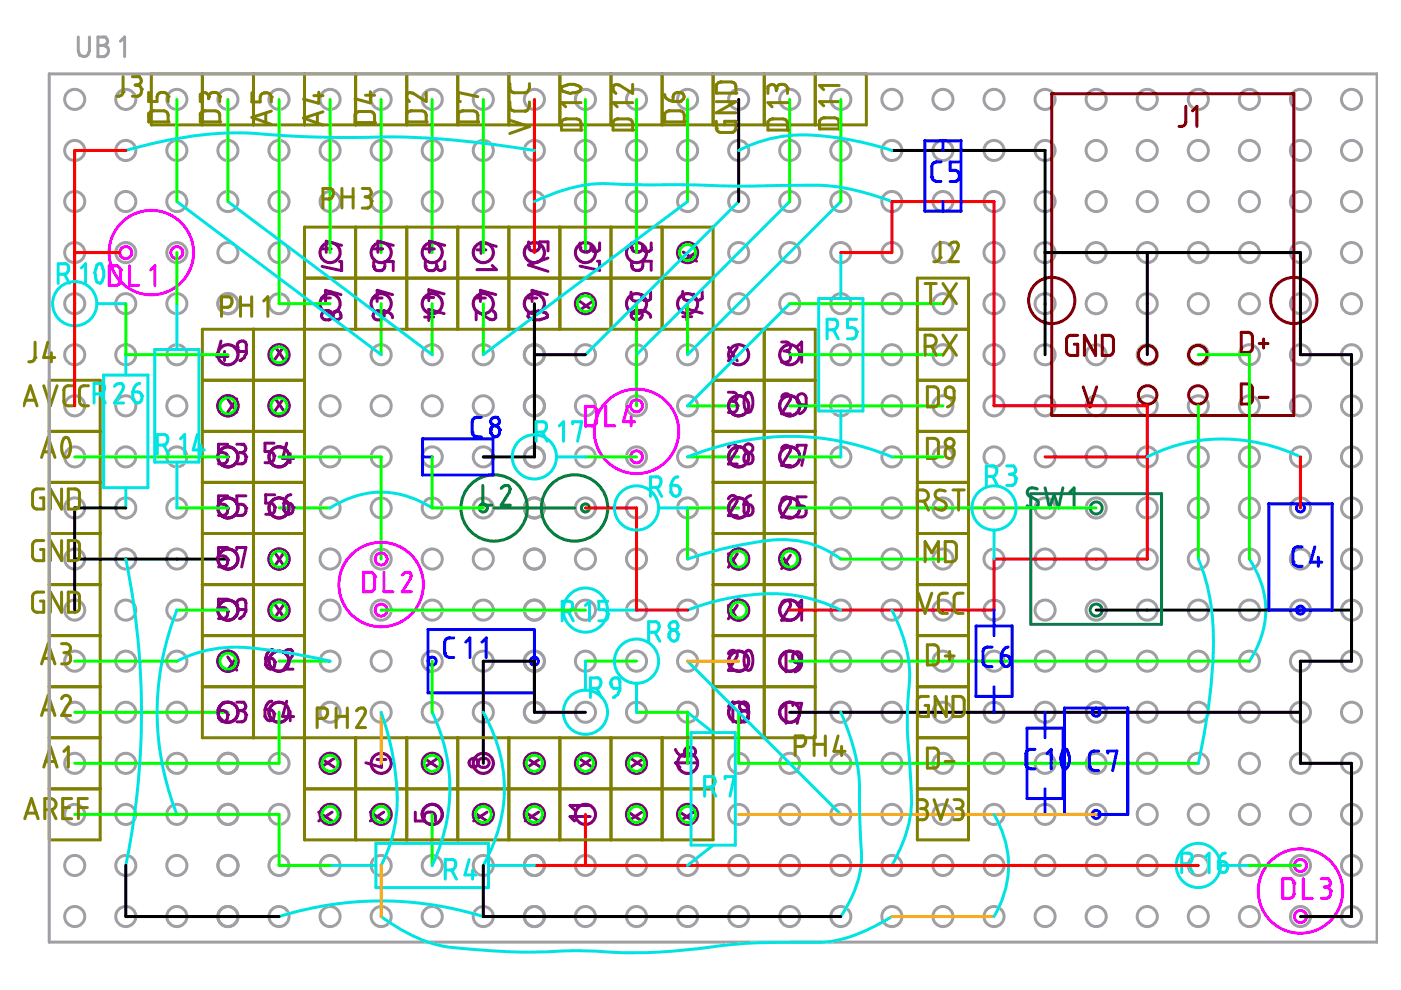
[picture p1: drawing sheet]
<svg xmlns="http://www.w3.org/2000/svg" width="297mm" height="210mm" viewBox="0 0 297 210" stroke-linecap="round" stroke-linejoin="round" font-family="sans-serif">
<g fill="none" stroke="#a0a0a4" stroke-width=".63">
<circle cx="15.8" cy="31.9" r="2.13"/>
<circle cx="15.8" cy="21.1" r="2.13"/>
<circle cx="26.7" cy="31.9" r="2.13"/>
<circle cx="26.7" cy="21.1" r="2.13"/>
<circle cx="37.5" cy="31.9" r="2.13"/>
<circle cx="37.5" cy="21.1" r="2.13"/>
<circle cx="48.3" cy="31.9" r="2.13"/>
<circle cx="48.3" cy="21.1" r="2.13"/>
<circle cx="59.2" cy="31.9" r="2.13"/>
<circle cx="59.2" cy="21.1" r="2.13"/>
<circle cx="70" cy="31.9" r="2.13"/>
<circle cx="70" cy="21.1" r="2.13"/>
<circle cx="80.8" cy="31.9" r="2.13"/>
<circle cx="80.8" cy="21.1" r="2.13"/>
<circle cx="91.6" cy="21.1" r="2.13"/>
<circle cx="91.6" cy="31.9" r="2.13"/>
<circle cx="102.5" cy="31.9" r="2.13"/>
<circle cx="102.5" cy="21.1" r="2.13"/>
<circle cx="113.3" cy="31.9" r="2.13"/>
<circle cx="113.3" cy="21.1" r="2.13"/>
<circle cx="124.1" cy="21.1" r="2.13"/>
<circle cx="124.1" cy="31.9" r="2.13"/>
<circle cx="135" cy="31.9" r="2.13"/>
<circle cx="135" cy="21.1" r="2.13"/>
<circle cx="145.8" cy="31.9" r="2.13"/>
<circle cx="145.8" cy="21.1" r="2.13"/>
<circle cx="156.6" cy="31.9" r="2.13"/>
<circle cx="156.6" cy="21.1" r="2.13"/>
<circle cx="167.4" cy="31.9" r="2.13"/>
<circle cx="167.4" cy="21.1" r="2.13"/>
<circle cx="178.3" cy="31.9" r="2.13"/>
<circle cx="178.3" cy="21.1" r="2.13"/>
<circle cx="189.1" cy="31.9" r="2.13"/>
<circle cx="189.1" cy="21.1" r="2.13"/>
<circle cx="199.9" cy="31.9" r="2.13"/>
<circle cx="199.9" cy="21.1" r="2.13"/>
<circle cx="210.8" cy="31.9" r="2.13"/>
<circle cx="210.8" cy="21.1" r="2.13"/>
<circle cx="221.6" cy="31.9" r="2.13"/>
<circle cx="221.6" cy="21.1" r="2.13"/>
<circle cx="232.4" cy="21.1" r="2.13"/>
<circle cx="232.4" cy="31.9" r="2.13"/>
<circle cx="243.2" cy="31.9" r="2.13"/>
<circle cx="243.2" cy="21.1" r="2.13"/>
<circle cx="254.1" cy="21.1" r="2.13"/>
<circle cx="254.1" cy="31.9" r="2.13"/>
<circle cx="264.9" cy="31.9" r="2.13"/>
<circle cx="264.9" cy="21.1" r="2.13"/>
<circle cx="15.8" cy="42.7" r="2.13"/>
<circle cx="15.8" cy="53.6" r="2.13"/>
<circle cx="26.7" cy="42.7" r="2.13"/>
<circle cx="26.7" cy="53.6" r="2.13"/>
<circle cx="37.5" cy="42.7" r="2.13"/>
<circle cx="37.5" cy="53.6" r="2.13"/>
<circle cx="48.3" cy="42.7" r="2.13"/>
<circle cx="48.3" cy="53.6" r="2.13"/>
<circle cx="59.2" cy="42.7" r="2.13"/>
<circle cx="59.2" cy="53.6" r="2.13"/>
<circle cx="70" cy="42.7" r="2.13"/>
<circle cx="70" cy="53.6" r="2.13"/>
<circle cx="80.8" cy="42.7" r="2.13"/>
<circle cx="80.8" cy="53.6" r="2.13"/>
<circle cx="91.6" cy="42.7" r="2.13"/>
<circle cx="91.6" cy="53.6" r="2.13"/>
<circle cx="102.5" cy="42.7" r="2.13"/>
<circle cx="102.5" cy="53.6" r="2.13"/>
<circle cx="113.3" cy="42.7" r="2.13"/>
<circle cx="113.3" cy="53.6" r="2.13"/>
<circle cx="124.1" cy="42.7" r="2.13"/>
<circle cx="124.1" cy="53.6" r="2.13"/>
<circle cx="135" cy="42.7" r="2.13"/>
<circle cx="135" cy="53.6" r="2.13"/>
<circle cx="145.8" cy="42.7" r="2.13"/>
<circle cx="145.8" cy="53.6" r="2.13"/>
<circle cx="156.6" cy="42.7" r="2.13"/>
<circle cx="156.6" cy="53.6" r="2.13"/>
<circle cx="167.4" cy="42.7" r="2.13"/>
<circle cx="167.4" cy="53.6" r="2.13"/>
<circle cx="178.3" cy="42.7" r="2.13"/>
<circle cx="178.3" cy="53.6" r="2.13"/>
<circle cx="189.1" cy="42.7" r="2.13"/>
<circle cx="189.1" cy="53.6" r="2.13"/>
<circle cx="199.9" cy="42.7" r="2.13"/>
<circle cx="199.9" cy="53.6" r="2.13"/>
<circle cx="210.8" cy="42.7" r="2.13"/>
<circle cx="210.8" cy="53.6" r="2.13"/>
<circle cx="221.6" cy="42.7" r="2.13"/>
<circle cx="221.6" cy="53.6" r="2.13"/>
<circle cx="232.4" cy="42.7" r="2.13"/>
<circle cx="232.4" cy="53.6" r="2.13"/>
<circle cx="243.2" cy="42.7" r="2.13"/>
<circle cx="243.2" cy="53.6" r="2.13"/>
<circle cx="254.1" cy="42.7" r="2.13"/>
<circle cx="254.1" cy="53.6" r="2.13"/>
<circle cx="264.9" cy="42.7" r="2.13"/>
<circle cx="264.9" cy="53.6" r="2.13"/>
<circle cx="15.8" cy="75.2" r="2.13"/>
<circle cx="15.8" cy="64.4" r="2.13"/>
<circle cx="26.7" cy="64.4" r="2.13"/>
<circle cx="26.7" cy="75.2" r="2.13"/>
<circle cx="37.5" cy="75.2" r="2.13"/>
<circle cx="37.5" cy="64.4" r="2.13"/>
<circle cx="48.3" cy="75.2" r="2.13"/>
<circle cx="48.3" cy="64.4" r="2.13"/>
<circle cx="59.2" cy="75.2" r="2.13"/>
<circle cx="59.2" cy="64.4" r="2.13"/>
<circle cx="70" cy="64.4" r="2.13"/>
<circle cx="70" cy="75.2" r="2.13"/>
<circle cx="80.8" cy="64.4" r="2.13"/>
<circle cx="80.8" cy="75.2" r="2.13"/>
<circle cx="91.6" cy="64.4" r="2.13"/>
<circle cx="91.6" cy="75.2" r="2.13"/>
<circle cx="102.5" cy="64.4" r="2.13"/>
<circle cx="102.5" cy="75.2" r="2.13"/>
<circle cx="113.3" cy="64.4" r="2.13"/>
<circle cx="113.3" cy="75.2" r="2.13"/>
<circle cx="124.1" cy="75.2" r="2.13"/>
<circle cx="124.1" cy="64.4" r="2.13"/>
<circle cx="135" cy="64.4" r="2.13"/>
<circle cx="135" cy="75.2" r="2.13"/>
<circle cx="145.8" cy="64.4" r="2.13"/>
<circle cx="145.8" cy="75.2" r="2.13"/>
<circle cx="156.6" cy="64.4" r="2.13"/>
<circle cx="156.6" cy="75.2" r="2.13"/>
<circle cx="167.4" cy="64.4" r="2.13"/>
<circle cx="167.4" cy="75.2" r="2.13"/>
<circle cx="178.3" cy="75.2" r="2.13"/>
<circle cx="178.3" cy="64.4" r="2.13"/>
<circle cx="189.1" cy="75.2" r="2.13"/>
<circle cx="189.1" cy="64.4" r="2.13"/>
<circle cx="199.9" cy="75.2" r="2.13"/>
<circle cx="199.9" cy="64.4" r="2.13"/>
<circle cx="210.8" cy="64.4" r="2.13"/>
<circle cx="210.8" cy="75.2" r="2.13"/>
<circle cx="221.6" cy="75.2" r="2.13"/>
<circle cx="221.6" cy="64.4" r="2.13"/>
<circle cx="232.4" cy="75.2" r="2.13"/>
<circle cx="232.4" cy="64.4" r="2.13"/>
<circle cx="243.2" cy="64.4" r="2.13"/>
<circle cx="243.2" cy="75.2" r="2.13"/>
<circle cx="254.1" cy="64.4" r="2.13"/>
<circle cx="254.1" cy="75.2" r="2.13"/>
<circle cx="264.9" cy="64.4" r="2.13"/>
<circle cx="264.9" cy="75.2" r="2.13"/>
<circle cx="15.8" cy="86" r="2.13"/>
<circle cx="15.8" cy="96.9" r="2.13"/>
<circle cx="26.7" cy="86" r="2.13"/>
<circle cx="26.7" cy="96.9" r="2.13"/>
<circle cx="37.5" cy="86" r="2.13"/>
<circle cx="37.5" cy="96.9" r="2.13"/>
<circle cx="48.3" cy="86" r="2.13"/>
<circle cx="48.3" cy="96.9" r="2.13"/>
<circle cx="59.2" cy="86" r="2.13"/>
<circle cx="59.2" cy="96.9" r="2.13"/>
<circle cx="70" cy="86" r="2.13"/>
<circle cx="70" cy="96.9" r="2.13"/>
<circle cx="80.8" cy="86" r="2.13"/>
<circle cx="80.8" cy="96.9" r="2.13"/>
<circle cx="91.6" cy="86" r="2.13"/>
<circle cx="91.6" cy="96.9" r="2.13"/>
<circle cx="102.5" cy="86" r="2.13"/>
<circle cx="102.5" cy="96.9" r="2.13"/>
<circle cx="113.3" cy="86" r="2.13"/>
<circle cx="113.3" cy="96.9" r="2.13"/>
<circle cx="124.1" cy="86" r="2.13"/>
<circle cx="124.1" cy="96.9" r="2.13"/>
<circle cx="135" cy="86" r="2.13"/>
<circle cx="135" cy="96.9" r="2.13"/>
<circle cx="145.8" cy="86" r="2.13"/>
<circle cx="145.8" cy="96.9" r="2.13"/>
<circle cx="156.6" cy="86" r="2.13"/>
<circle cx="156.6" cy="96.9" r="2.13"/>
<circle cx="167.4" cy="86" r="2.13"/>
<circle cx="167.4" cy="96.9" r="2.13"/>
<circle cx="178.3" cy="86" r="2.13"/>
<circle cx="178.3" cy="96.9" r="2.13"/>
<circle cx="189.1" cy="86" r="2.13"/>
<circle cx="189.1" cy="96.9" r="2.13"/>
<circle cx="199.9" cy="86" r="2.13"/>
<circle cx="199.9" cy="96.9" r="2.13"/>
<circle cx="210.8" cy="86" r="2.13"/>
<circle cx="210.8" cy="96.9" r="2.13"/>
<circle cx="221.6" cy="86" r="2.13"/>
<circle cx="221.6" cy="96.9" r="2.13"/>
<circle cx="232.4" cy="86" r="2.13"/>
<circle cx="232.4" cy="96.9" r="2.13"/>
<circle cx="243.2" cy="86" r="2.13"/>
<circle cx="243.2" cy="96.9" r="2.13"/>
<circle cx="254.1" cy="86" r="2.13"/>
<circle cx="254.1" cy="96.9" r="2.13"/>
<circle cx="264.9" cy="86" r="2.13"/>
<circle cx="264.9" cy="96.9" r="2.13"/>
<circle cx="15.8" cy="118.5" r="2.13"/>
<circle cx="15.8" cy="107.7" r="2.13"/>
<circle cx="26.7" cy="118.5" r="2.13"/>
<circle cx="26.7" cy="107.7" r="2.13"/>
<circle cx="37.5" cy="118.5" r="2.13"/>
<circle cx="37.5" cy="107.7" r="2.13"/>
<circle cx="48.3" cy="107.7" r="2.13"/>
<circle cx="48.3" cy="118.5" r="2.13"/>
<circle cx="59.2" cy="118.5" r="2.13"/>
<circle cx="59.2" cy="107.7" r="2.13"/>
<circle cx="70" cy="118.5" r="2.13"/>
<circle cx="70" cy="107.7" r="2.13"/>
<circle cx="80.8" cy="118.5" r="2.13"/>
<circle cx="80.8" cy="107.7" r="2.13"/>
<circle cx="91.6" cy="118.5" r="2.13"/>
<circle cx="91.6" cy="107.7" r="2.13"/>
<circle cx="102.5" cy="107.7" r="2.13"/>
<circle cx="102.5" cy="118.5" r="2.13"/>
<circle cx="113.3" cy="107.7" r="2.13"/>
<circle cx="113.3" cy="118.5" r="2.13"/>
<circle cx="124.1" cy="118.5" r="2.13"/>
<circle cx="124.1" cy="107.7" r="2.13"/>
<circle cx="135" cy="107.7" r="2.13"/>
<circle cx="135" cy="118.5" r="2.13"/>
<circle cx="145.8" cy="118.5" r="2.13"/>
<circle cx="145.8" cy="107.7" r="2.13"/>
<circle cx="156.6" cy="118.5" r="2.13"/>
<circle cx="156.6" cy="107.7" r="2.13"/>
<circle cx="167.4" cy="118.5" r="2.13"/>
<circle cx="167.4" cy="107.7" r="2.13"/>
<circle cx="178.3" cy="118.5" r="2.13"/>
<circle cx="178.3" cy="107.7" r="2.13"/>
<circle cx="189.1" cy="118.5" r="2.13"/>
<circle cx="189.1" cy="107.7" r="2.13"/>
<circle cx="199.9" cy="118.5" r="2.13"/>
<circle cx="199.9" cy="107.7" r="2.13"/>
<circle cx="210.8" cy="107.7" r="2.13"/>
<circle cx="210.8" cy="118.5" r="2.13"/>
<circle cx="221.6" cy="107.7" r="2.13"/>
<circle cx="221.6" cy="118.5" r="2.13"/>
<circle cx="232.4" cy="107.7" r="2.13"/>
<circle cx="232.4" cy="118.5" r="2.13"/>
<circle cx="243.2" cy="118.5" r="2.13"/>
<circle cx="243.2" cy="107.7" r="2.13"/>
<circle cx="254.1" cy="118.5" r="2.13"/>
<circle cx="254.1" cy="107.7" r="2.13"/>
<circle cx="264.9" cy="118.5" r="2.13"/>
<circle cx="264.9" cy="107.7" r="2.13"/>
<circle cx="15.8" cy="129.4" r="2.13"/>
<circle cx="26.7" cy="129.4" r="2.13"/>
<circle cx="37.5" cy="129.4" r="2.13"/>
<circle cx="48.3" cy="129.4" r="2.13"/>
<circle cx="59.2" cy="129.4" r="2.13"/>
<circle cx="70" cy="129.4" r="2.13"/>
<circle cx="80.8" cy="129.4" r="2.13"/>
<circle cx="91.6" cy="129.4" r="2.13"/>
<circle cx="102.5" cy="129.4" r="2.13"/>
<circle cx="113.3" cy="129.4" r="2.13"/>
<circle cx="124.1" cy="129.4" r="2.13"/>
<circle cx="135" cy="129.4" r="2.13"/>
<circle cx="145.8" cy="129.4" r="2.13"/>
<circle cx="156.6" cy="129.4" r="2.13"/>
<circle cx="167.4" cy="129.4" r="2.13"/>
<circle cx="178.3" cy="129.4" r="2.13"/>
<circle cx="189.1" cy="129.4" r="2.13"/>
<circle cx="199.9" cy="129.4" r="2.13"/>
<circle cx="210.8" cy="129.4" r="2.13"/>
<circle cx="221.6" cy="129.4" r="2.13"/>
<circle cx="232.4" cy="129.4" r="2.13"/>
<circle cx="243.2" cy="129.4" r="2.13"/>
<circle cx="254.1" cy="129.4" r="2.13"/>
<circle cx="264.9" cy="129.4" r="2.13"/>
<circle cx="15.8" cy="151" r="2.13"/>
<circle cx="15.8" cy="140.2" r="2.13"/>
<circle cx="26.7" cy="151" r="2.13"/>
<circle cx="26.7" cy="140.2" r="2.13"/>
<circle cx="37.5" cy="151" r="2.13"/>
<circle cx="37.5" cy="140.2" r="2.13"/>
<circle cx="48.3" cy="151" r="2.13"/>
<circle cx="48.3" cy="140.2" r="2.13"/>
<circle cx="59.2" cy="151" r="2.13"/>
<circle cx="59.2" cy="140.2" r="2.13"/>
<circle cx="70" cy="151" r="2.13"/>
<circle cx="70" cy="140.2" r="2.13"/>
<circle cx="80.8" cy="151" r="2.13"/>
<circle cx="80.8" cy="140.2" r="2.13"/>
<circle cx="91.6" cy="151" r="2.13"/>
<circle cx="91.6" cy="140.2" r="2.13"/>
<circle cx="102.5" cy="151" r="2.13"/>
<circle cx="102.5" cy="140.2" r="2.13"/>
<circle cx="113.3" cy="151" r="2.13"/>
<circle cx="113.3" cy="140.2" r="2.13"/>
<circle cx="124.1" cy="151" r="2.13"/>
<circle cx="124.1" cy="140.2" r="2.13"/>
<circle cx="135" cy="151" r="2.13"/>
<circle cx="135" cy="140.2" r="2.13"/>
<circle cx="145.8" cy="151" r="2.13"/>
<circle cx="145.8" cy="140.2" r="2.13"/>
<circle cx="156.6" cy="151" r="2.13"/>
<circle cx="156.6" cy="140.2" r="2.13"/>
<circle cx="167.4" cy="151" r="2.13"/>
<circle cx="167.4" cy="140.2" r="2.13"/>
<circle cx="178.3" cy="151" r="2.13"/>
<circle cx="178.3" cy="140.2" r="2.13"/>
<circle cx="189.1" cy="151" r="2.13"/>
<circle cx="189.1" cy="140.2" r="2.13"/>
<circle cx="199.9" cy="151" r="2.13"/>
<circle cx="199.9" cy="140.2" r="2.13"/>
<circle cx="210.8" cy="151" r="2.13"/>
<circle cx="210.8" cy="140.2" r="2.13"/>
<circle cx="221.6" cy="151" r="2.13"/>
<circle cx="221.6" cy="140.2" r="2.13"/>
<circle cx="232.4" cy="151" r="2.13"/>
<circle cx="232.4" cy="140.2" r="2.13"/>
<circle cx="243.2" cy="151" r="2.13"/>
<circle cx="243.2" cy="140.2" r="2.13"/>
<circle cx="254.1" cy="151" r="2.13"/>
<circle cx="254.1" cy="140.2" r="2.13"/>
<circle cx="264.9" cy="151" r="2.13"/>
<circle cx="264.9" cy="140.2" r="2.13"/>
<circle cx="15.8" cy="161.8" r="2.13"/>
<circle cx="15.8" cy="172.7" r="2.13"/>
<circle cx="26.7" cy="161.8" r="2.13"/>
<circle cx="26.7" cy="172.7" r="2.13"/>
<circle cx="37.5" cy="161.8" r="2.13"/>
<circle cx="37.5" cy="172.7" r="2.13"/>
<circle cx="48.3" cy="161.8" r="2.13"/>
<circle cx="48.3" cy="172.7" r="2.13"/>
<circle cx="59.2" cy="161.8" r="2.13"/>
<circle cx="59.2" cy="172.7" r="2.13"/>
<circle cx="70" cy="161.8" r="2.13"/>
<circle cx="70" cy="172.7" r="2.13"/>
<circle cx="80.8" cy="161.8" r="2.13"/>
<circle cx="80.8" cy="172.7" r="2.13"/>
<circle cx="91.6" cy="161.8" r="2.13"/>
<circle cx="91.6" cy="172.7" r="2.13"/>
<circle cx="102.5" cy="161.8" r="2.13"/>
<circle cx="102.5" cy="172.7" r="2.13"/>
<circle cx="113.3" cy="161.8" r="2.13"/>
<circle cx="113.3" cy="172.7" r="2.13"/>
<circle cx="124.1" cy="161.8" r="2.13"/>
<circle cx="124.1" cy="172.7" r="2.13"/>
<circle cx="135" cy="161.8" r="2.13"/>
<circle cx="135" cy="172.7" r="2.13"/>
<circle cx="145.8" cy="161.8" r="2.13"/>
<circle cx="145.8" cy="172.7" r="2.13"/>
<circle cx="156.6" cy="161.8" r="2.13"/>
<circle cx="156.6" cy="172.7" r="2.13"/>
<circle cx="167.4" cy="161.8" r="2.13"/>
<circle cx="167.4" cy="172.7" r="2.13"/>
<circle cx="178.3" cy="161.8" r="2.13"/>
<circle cx="178.3" cy="172.7" r="2.13"/>
<circle cx="189.1" cy="161.8" r="2.13"/>
<circle cx="189.1" cy="172.7" r="2.13"/>
<circle cx="199.9" cy="161.8" r="2.13"/>
<circle cx="199.9" cy="172.7" r="2.13"/>
<circle cx="210.8" cy="161.8" r="2.13"/>
<circle cx="210.8" cy="172.7" r="2.13"/>
<circle cx="221.6" cy="161.8" r="2.13"/>
<circle cx="221.6" cy="172.7" r="2.13"/>
<circle cx="232.4" cy="161.8" r="2.13"/>
<circle cx="232.4" cy="172.7" r="2.13"/>
<circle cx="243.2" cy="161.8" r="2.13"/>
<circle cx="243.2" cy="172.7" r="2.13"/>
<circle cx="254.1" cy="161.8" r="2.13"/>
<circle cx="254.1" cy="172.7" r="2.13"/>
<circle cx="264.9" cy="161.8" r="2.13"/>
<circle cx="264.9" cy="172.7" r="2.13"/>
<circle cx="15.8" cy="194.3" r="2.13"/>
<circle cx="15.8" cy="183.5" r="2.13"/>
<circle cx="26.7" cy="194.3" r="2.13"/>
<circle cx="26.7" cy="183.5" r="2.13"/>
<circle cx="37.5" cy="194.3" r="2.13"/>
<circle cx="37.5" cy="183.5" r="2.13"/>
<circle cx="48.3" cy="183.5" r="2.13"/>
<circle cx="48.3" cy="194.3" r="2.13"/>
<circle cx="59.2" cy="194.3" r="2.13"/>
<circle cx="59.2" cy="183.5" r="2.13"/>
<circle cx="70" cy="194.3" r="2.13"/>
<circle cx="70" cy="183.5" r="2.13"/>
<circle cx="80.8" cy="194.3" r="2.13"/>
<circle cx="80.8" cy="183.5" r="2.13"/>
<circle cx="91.6" cy="183.5" r="2.13"/>
<circle cx="91.6" cy="194.3" r="2.13"/>
<circle cx="102.5" cy="183.5" r="2.13"/>
<circle cx="102.5" cy="194.3" r="2.13"/>
<circle cx="113.3" cy="194.3" r="2.13"/>
<circle cx="113.3" cy="183.5" r="2.13"/>
<circle cx="124.1" cy="194.3" r="2.13"/>
<circle cx="124.1" cy="183.5" r="2.13"/>
<circle cx="135" cy="194.3" r="2.13"/>
<circle cx="135" cy="183.5" r="2.13"/>
<circle cx="145.8" cy="194.3" r="2.13"/>
<circle cx="145.8" cy="183.5" r="2.13"/>
<circle cx="156.6" cy="194.3" r="2.13"/>
<circle cx="156.6" cy="183.5" r="2.13"/>
<circle cx="167.4" cy="194.3" r="2.13"/>
<circle cx="167.4" cy="183.5" r="2.13"/>
<circle cx="178.3" cy="194.3" r="2.13"/>
<circle cx="178.3" cy="183.5" r="2.13"/>
<circle cx="189.1" cy="194.3" r="2.13"/>
<circle cx="189.1" cy="183.5" r="2.13"/>
<circle cx="199.9" cy="183.5" r="2.13"/>
<circle cx="199.9" cy="194.3" r="2.13"/>
<circle cx="210.8" cy="183.5" r="2.13"/>
<circle cx="210.8" cy="194.3" r="2.13"/>
<circle cx="221.6" cy="183.5" r="2.13"/>
<circle cx="221.6" cy="194.3" r="2.13"/>
<circle cx="232.4" cy="194.3" r="2.13"/>
<circle cx="232.4" cy="183.5" r="2.13"/>
<circle cx="243.2" cy="183.5" r="2.13"/>
<circle cx="243.2" cy="194.3" r="2.13"/>
<circle cx="254.1" cy="194.3" r="2.13"/>
<circle cx="254.1" cy="183.5" r="2.13"/>
<circle cx="264.9" cy="183.5" r="2.13"/>
<circle cx="264.9" cy="194.3" r="2.13"/>
</g>
<g fill="none" stroke="#800080" stroke-width=".63">
<path d="M148.9 61.8v1.5a.97 .97 0 0 1-1.1 .4 .97 .97 0 0 1-.7-.9M165.7 72.5l1.3 .1 .6 .6-.2 .8-.3 .3-.5 .1M166.2 74.4h.4M166.6 74.4l.6 .1 .3 .5v1.2l-.6 .6h-1.2M169 73.5l1-1v4.3M165.7 84.2l.4-.5 .5-.2 .5 .1 .4 .4 .1 .7-1.9 3h1.9M165.7 95.1l.4-.5 .5-.2 .5 .1 .4 .4 .1 .8-1.9 3h1.9M169 94.9v-.5h1.9l-.9 4.3M169.3 83.7l.7-.2 .4 .1 .4 .3 .1 1.9h-1.1l-.6-.3-.2-.4v-.7zM170.9 85.8l-.3 1.2-.5 .4-.6 .3M165.7 106.1l.4-.5 .5-.3 .6 .2 .3 .3 .1 .8-1.9 3h1.9M165.7 117.7l1.9 2.9"/>
<path d="M167.6 117.7l-1.9 2.9M170.9 105.3h-1.9v2h1.3l.5 .4 .1 .4v.9l-.3 .4-.5 .2h-1.1M165.7 128l.4-.6 .5-.2 .5 .1 .4 .4 .1 .8-1.9 3h1.9M165.7 139.1l.9-.9v4.3M168.3 138.5l.3-.2 .5-.1 .7 .4 .2 .4v1.5h-1.1l-.5-.2-.3-.5v-.9zM169 128.2l1-1v4.3M165.7 150.1l.9-1v4.3M168.1 149.6v-.5h1.9l-1 4.3M170 140.5l-.4 1.2-.4 .5-.6 .3M67.6 172.2l2.8 1.9M70.4 172.2l-2.8 1.9M78.5 172.2l2.9 1.9"/>
<path d="M81.4 172.2l-2.9 1.9M88.1 172.2v1.9h1.8l.1-1.3 .3-.4 .4-.2h.8l.6 .3 .2 .5v1.1M100.4 172.2l2.9 1.9M103.3 172.2l-2.9 1.9M111.4 172.2l2.8 1.9M114.2 172.2l-2.8 1.9M125.1 173.1h-4.2l.9 1M125.1 170.8h-4.2l.9 .9M133.2 172.2l2.9 1.9M136.1 172.2l-2.9 1.9M144.2 172.2l2.8 1.9M147 172.2l-2.8 1.9"/>
<circle cx="70" cy="53.6" r="2.13"/>
<circle cx="80.8" cy="53.6" r="2.13"/>
<circle cx="91.6" cy="53.6" r="2.13"/>
<circle cx="102.5" cy="53.6" r="2.13"/>
<circle cx="113.3" cy="53.6" r="2.13"/>
<circle cx="124.1" cy="53.6" r="2.13"/>
<circle cx="135" cy="53.6" r="2.13"/>
<circle cx="145.8" cy="53.6" r="2.13"/>
<circle cx="48.3" cy="75.2" r="2.13"/>
<circle cx="59.2" cy="75.2" r="2.13"/>
<circle cx="70" cy="64.4" r="2.13"/>
<circle cx="80.8" cy="64.4" r="2.13"/>
<circle cx="91.6" cy="64.4" r="2.13"/>
<circle cx="102.5" cy="64.4" r="2.13"/>
<circle cx="113.3" cy="64.4" r="2.13"/>
<circle cx="124.1" cy="64.4" r="2.13"/>
<circle cx="135" cy="64.4" r="2.13"/>
<circle cx="145.8" cy="64.4" r="2.13"/>
<circle cx="156.6" cy="75.2" r="2.13"/>
<circle cx="167.4" cy="75.2" r="2.13"/>
<circle cx="48.3" cy="86" r="2.13"/>
<circle cx="48.3" cy="96.9" r="2.13"/>
<circle cx="59.2" cy="86" r="2.13"/>
<circle cx="59.2" cy="96.9" r="2.13"/>
<circle cx="156.6" cy="86" r="2.13"/>
<circle cx="156.6" cy="96.9" r="2.13"/>
<circle cx="167.4" cy="86" r="2.13"/>
<circle cx="167.4" cy="96.9" r="2.13"/>
<circle cx="48.3" cy="107.7" r="2.13"/>
<circle cx="48.3" cy="118.5" r="2.13"/>
<circle cx="59.2" cy="118.5" r="2.13"/>
<circle cx="59.2" cy="107.7" r="2.13"/>
<circle cx="156.6" cy="118.5" r="2.13"/>
<circle cx="156.6" cy="107.7" r="2.13"/>
<circle cx="167.4" cy="118.5" r="2.13"/>
<circle cx="167.4" cy="107.7" r="2.13"/>
<circle cx="48.3" cy="129.4" r="2.13"/>
<circle cx="59.2" cy="129.4" r="2.13"/>
<circle cx="156.6" cy="129.4" r="2.13"/>
<circle cx="167.4" cy="129.4" r="2.13"/>
<circle cx="48.3" cy="151" r="2.13"/>
<circle cx="48.3" cy="140.2" r="2.13"/>
<circle cx="59.2" cy="151" r="2.13"/>
<circle cx="59.2" cy="140.2" r="2.13"/>
<circle cx="156.6" cy="151" r="2.13"/>
<circle cx="156.6" cy="140.2" r="2.13"/>
<circle cx="167.4" cy="151" r="2.13"/>
<circle cx="167.4" cy="140.2" r="2.13"/>
<circle cx="70" cy="161.8" r="2.13"/>
<circle cx="70" cy="172.7" r="2.13"/>
<circle cx="80.8" cy="161.8" r="2.13"/>
<circle cx="80.8" cy="172.7" r="2.13"/>
<circle cx="91.6" cy="161.8" r="2.13"/>
<circle cx="91.6" cy="172.7" r="2.13"/>
<circle cx="102.5" cy="161.8" r="2.13"/>
<circle cx="102.5" cy="172.7" r="2.13"/>
<circle cx="113.3" cy="161.8" r="2.13"/>
<circle cx="113.3" cy="172.7" r="2.13"/>
<circle cx="124.1" cy="161.8" r="2.13"/>
<circle cx="124.1" cy="172.7" r="2.13"/>
<circle cx="135" cy="161.8" r="2.13"/>
<circle cx="135" cy="172.7" r="2.13"/>
<circle cx="145.8" cy="161.8" r="2.13"/>
<circle cx="145.8" cy="172.7" r="2.13"/>
</g>
<circle cx="147.1" cy="62.8" r=".32" fill="#800080"/>
<path d="M147.1 62.4a1.05 1.05 0 0 1-.9 1.3" fill="none" stroke="#800080" stroke-width=".63"/>
<circle cx="146.2" cy="63.7" r=".32" fill="#800080"/>
<path d="M144.7 62.8a1.11 1.11 0 0 0 1.5 .9" fill="none" stroke="#800080" stroke-width=".63"/>
<circle cx="144.7" cy="62.8" r=".32" fill="#800080"/>
<path d="M137.9 61.9v1.5a.97 .97 0 0 1-1 .4 .97 .97 0 0 1-.7-.8M144.7 61.8v1M144.7 67.1h2M148.9 66.4l-3.3-.9v2.4" fill="none" stroke="#800080" stroke-width=".63"/>
<circle cx="136.2" cy="63" r=".32" fill="#800080"/>
<path d="M136.2 62.5a1.05 1.05 0 0 1-.9 1.4" fill="none" stroke="#800080" stroke-width=".63"/>
<circle cx="135.3" cy="63.9" r=".32" fill="#800080"/>
<path d="M133.8 63a1.11 1.11 0 0 0 1.5 .9" fill="none" stroke="#800080" stroke-width=".63"/>
<circle cx="133.8" cy="63" r=".32" fill="#800080"/>
<path d="M133.8 61.9v1.1M136.2 65.8l-.2 1.5-.7 .4" fill="none" stroke="#800080" stroke-width=".63"/>
<circle cx="135.3" cy="67.7" r=".32" fill="#800080"/>
<path d="M134.7 65.8a1.01 1.01 0 0 0-.8 .8 1.01 1.01 0 0 0 .3 1l1.1 .1" fill="none" stroke="#800080" stroke-width=".63"/>
<circle cx="134.7" cy="65.8" r=".32" fill="#800080"/>
<g fill="none" stroke="#800080" stroke-width=".63">
<path d="M79.1 63.2h1.9M81.4 65.9l-.1 1.5-.7 .4M83.2 62.5l-3.2-.9v2.3M90 63.1h1.9M90 67.2h1.9M94.2 62.3l-3.3-.9v2.4M94.2 66.5l-3.3-.9v2.4M101 63.2h1.9M104.5 65.9a1.14 1.14 0 0 1 .3 1.8l-.4 .1-.6-.1-2.8-1.8v1.9M105.1 62.5l-3.2-.9v2.3M111.9 63.2h1.9M112.2 66.3l1.9-.4a2.24 2.24 0 0 1 2 .9v.4a3.3 3.3 0 0 1-4.2-.1z"/>
<path d="M116.1 62.5l-3.3-.9v2.3M122.9 63.9l2.8 1.9M125.7 63.9l-2.8 1.9M134.7 65.8a2.62 2.62 0 0 1 3.2 1.3v.2"/>
</g>
<circle cx="80.6" cy="67.8" r=".32" fill="#800080"/>
<path d="M80 65.9a1.01 1.01 0 0 0-.8 .7 1.01 1.01 0 0 0 .3 1.1l1.1 .1" fill="none" stroke="#800080" stroke-width=".63"/>
<circle cx="80" cy="65.9" r=".32" fill="#800080"/>
<path d="M68.1 63.2h2M69.6 65.9a.97 .97 0 0 1 .9 1 .97 .97 0 0 1-.9 .9M72.3 62.5l-3.3-.9v2.3M80 65.9a2.62 2.62 0 0 1 3.2 1.3v.2" fill="none" stroke="#800080" stroke-width=".63"/>
<circle cx="69.6" cy="67.8" r=".32" fill="#800080"/>
<path d="M69 65.9a1.01 1.01 0 0 0-.8 .7 1.01 1.01 0 0 0 .4 1.1l1 .1" fill="none" stroke="#800080" stroke-width=".63"/>
<circle cx="69" cy="65.9" r=".32" fill="#800080"/>
<path d="M69 65.9h.6" fill="none" stroke="#800080" stroke-width=".63"/>
<circle cx="69.6" cy="65.9" r=".32" fill="#800080"/>
<path d="M71 66a.89 .89 0 0 1 1.3 .8v.6a.97 .97 0 0 1-1.1 .4 .97 .97 0 0 1-.7-.9z" fill="none" stroke="#800080" stroke-width=".63"/>
<circle cx="70.5" cy="66.9" r=".32" fill="#800080"/>
<g fill="none" stroke="#808000" stroke-width=".63">
<path d="M194.5 59v119.1h10.8v-119.1M194.5 69.8h10.8M10.4 80.6h10.9v86.7h-10.9zM10.4 91.5h10.9M194.5 80.6h10.8M194.5 91.5h10.8M10.4 102.3h10.9M10.4 113.1h10.9M194.5 102.3h10.8M194.5 113.1h10.8M10.4 124h10.9M10.4 134.8h10.9"/>
<path d="M194.5 124h10.8M194.5 134.8h10.8M10.4 145.6h10.9M10.4 156.4h10.9M194.5 145.6h10.8M194.5 156.4h10.8M194.5 167.3h10.8"/>
</g>
<g fill="none" stroke="#0f0" stroke-width=".63">
<path d="M80.8 42.7v10.9M91.6 42.7v10.9M124.1 42.7v10.9M80.8 64.4v10.8M91.6 64.4v10.8M102.5 64.4v10.8M135 64.4v10.8M145.8 86h10.8M145.8 96.9h10.8M59.2 107.7h10.8M145.8 107.7h10.8M15.8 151h32.5"/>
<path d="M59.2 140.2h10.8M145.8 151v10.8M91.6 172.7v10.8"/>
</g>
<path d="M15.8 118.5h32.5M102.5 151v10.8" fill="none" stroke="#000" stroke-width=".63"/>
<g fill="none" stroke="#800080" stroke-width=".63">
<path d="M138.1 51.5v1.5a.97 .97 0 0 1-1.1 .4 .97 .97 0 0 1-.7-.9M144.9 53.4l2.8 2M147.7 53.4l-2.8 2M154.4 73.6l1.9 2.9M156.3 73.6l-1.9 2.9M154.4 83.2h1.3l.5 .4 .1 .3-.1 .6-.4 .5-.4 .1M154.4 94.8l.3-.5 .6-.2 .6 .2 .3 .3 .1 .8-1.9 3h1.9M154.9 85.1h.5M155.4 85.1l.5 .1 .4 .4v1.3l-.6 .5h-1.3M157.9 96.4l.5-.3 .4-.1 .5 .2 .2 .3 .1 1.1-.4 .7-.7 .1-.6-.4-.2-.5 .1-.7zM158.2 83.4l.4-.2 .6 .2 .4 1.4-.2 1.8-.2 .6-.5 .2-.5-.2-.4-1.3v-1.4zM154.4 105.8l.3-.5 .6-.2h.5l.4 .4 .1 .8-1.9 3h1.9"/>
<path d="M154.4 117.4l1.9 2.9M156.3 117.4l-1.9 2.9M157.7 107h1.2l.6 .4 .1 1.1-.3 .6-.7 .2-.7-.3-.2-.6zM159.2 105.1l-1 .6-.4 .6-.1 .7M154.4 138.6l.3-.5 .6-.2 .5 .1 .4 .3 .1 .8-1.9 3h1.9M154.4 128.4l1.9 2.8M156.3 128.4l-1.9 2.8M158.3 138l.5-.1 .4 .2 .4 1.4-.2 1.8-.2 .6-.4 .2-.6-.2-.4-1.5v-1.2zM143.2 158.9l.8 1.1 1.1 .3M145.4 158.7l.6-.3 1.1 .2 .4 .6-.2 .7-.6 .4h-1.6v-1.1zM154.4 149.8l1-1v4.3M157 151l.4-.2 .5-.1 .6 .4 .2 .4v.8l-.3 .6-.8 .2-.6-.4-.2-.4v-.8z"/>
<path d="M68.1 160.8l2.8 1.9M70.9 160.8l-2.8 1.9M79.9 161h1.9M80.9 160.3v2.4l-3.3-1M89.9 160.8l2.9 1.9M92.8 160.8l-2.9 1.9M101.6 161.1l.7-.3 1 .2 .4 .6-.2 .7-.7 .4h-.7l-.4-.2-.4-.6zM111.8 160.8l2.9 1.9M114.7 160.8l-2.9 1.9M122.7 160.8l2.9 1.9M125.6 160.8l-2.9 1.9M133.7 160.8l2.8 1.9"/>
<path d="M136.5 160.8l-2.8 1.9M147.5 161.7h-4.3l1 1"/>
<circle cx="158.7" cy="95.1" r=".95"/>
<circle cx="157.7" cy="149.8" r=".95"/>
<circle cx="100.4" cy="161.7" r=".95"/>
</g>
<path d="M124.1 172.7v10.8" fill="none" stroke="#f00" stroke-width=".63"/>
<circle cx="136.3" cy="52.5" r=".32" fill="#800080"/>
<path d="M136.3 52.1a1.05 1.05 0 0 1-.9 1.3" fill="none" stroke="#800080" stroke-width=".63"/>
<circle cx="135.4" cy="53.4" r=".32" fill="#800080"/>
<path d="M133.9 52.5a1.11 1.11 0 0 0 1.5 .9" fill="none" stroke="#800080" stroke-width=".63"/>
<circle cx="133.9" cy="52.5" r=".32" fill="#800080"/>
<path d="M133.9 51.5v1M135.4 57.3l.7-.4 .2-1.5h1.8v1.9" fill="none" stroke="#800080" stroke-width=".63"/>
<circle cx="135.4" cy="57.3" r=".32" fill="#800080"/>
<path d="M133.9 56.4a1.11 1.11 0 0 0 1.5 .9" fill="none" stroke="#800080" stroke-width=".63"/>
<circle cx="133.9" cy="56.4" r=".32" fill="#800080"/>
<path d="M127.1 51.5v1.5a.97 .97 0 0 1-1 .4 .97 .97 0 0 1-.8-.9M133.9 55.4v1" fill="none" stroke="#800080" stroke-width=".63"/>
<circle cx="125.3" cy="52.5" r=".32" fill="#800080"/>
<path d="M125.3 52.1a1.06 1.06 0 0 1-.8 1.3" fill="none" stroke="#800080" stroke-width=".63"/>
<circle cx="124.5" cy="53.4" r=".32" fill="#800080"/>
<path d="M123 52.5a1.14 1.14 0 0 0 1.5 .9" fill="none" stroke="#800080" stroke-width=".63"/>
<circle cx="123" cy="52.5" r=".32" fill="#800080"/>
<path d="M113.5 53.2l.8-.4 .1-1.5h1.8v1.9M123 51.5v1M126.7 55.4h.4v1.9l-4.1-.9" fill="none" stroke="#800080" stroke-width=".63"/>
<circle cx="113.5" cy="53.2" r=".32" fill="#800080"/>
<path d="M112.1 52.3a1.11 1.11 0 0 0 1.4 .9" fill="none" stroke="#800080" stroke-width=".63"/>
<circle cx="112.1" cy="52.3" r=".32" fill="#800080"/>
<path d="M90.2 52.8h1.9M94.3 52l-3.3-.9v2.4M94.3 55.5v1.4a.95 .95 0 0 1-1 .5 .95 .95 0 0 1-.8-.9M101.1 53h1.9M104.4 56.3l.8 .9h-4.1M105.2 52.2l-3.2-.8v2.3M112.1 51.3v1M116.2 54.7l-4.1 1.5 4.1 1.3" fill="none" stroke="#800080" stroke-width=".63"/>
<circle cx="92.5" cy="56.5" r=".32" fill="#800080"/>
<path d="M92.5 56a1.05 1.05 0 0 1-.8 1.4" fill="none" stroke="#800080" stroke-width=".63"/>
<circle cx="91.7" cy="57.4" r=".32" fill="#800080"/>
<path d="M90.2 56.5a1.11 1.11 0 0 0 1.5 .9" fill="none" stroke="#800080" stroke-width=".63"/>
<circle cx="90.2" cy="56.5" r=".32" fill="#800080"/>
<path d="M79.2 52.8h2M80.7 57.4l.7-.5 .2-1.4h1.8v1.9M83.4 52l-3.3-.9v2.4M90.2 55.5v1" fill="none" stroke="#800080" stroke-width=".63"/>
<circle cx="80.7" cy="57.4" r=".32" fill="#800080"/>
<path d="M79.2 56.5a1.11 1.11 0 0 0 1.5 .9" fill="none" stroke="#800080" stroke-width=".63"/>
<circle cx="79.2" cy="56.5" r=".32" fill="#800080"/>
<path d="M68.3 52.8h1.9M72 55.5h.4v1.9l-4.1-.9M72.4 52l-3.2-.9v2.4M79.2 55.5v1M58.3 73.4l1.9 2.8M60.2 73.4l-1.9 2.8M58.1 94h-1.9v1.7l1.5 .2 .4 .7M58.3 84.3l1.9 2.9M60.2 84.3l-1.9 2.9" fill="none" stroke="#800080" stroke-width=".63"/>
<circle cx="58.1" cy="96.6" r=".32" fill="#800080"/>
<path d="M58.1 96.6a1.11 1.11 0 0 1-.9 1.5" fill="none" stroke="#800080" stroke-width=".63"/>
<circle cx="57.2" cy="98.1" r=".32" fill="#800080"/>
<path d="M56.2 98.1h1M60.8 94l-.9 3.2h2.4M61.5 96.2v1.9M58.3 104.9h-2v1.8l1.5 .1 .5 .8" fill="none" stroke="#800080" stroke-width=".63"/>
<circle cx="58.3" cy="107.6" r=".32" fill="#800080"/>
<path d="M58.3 107.6a1.11 1.11 0 0 1-.9 1.5" fill="none" stroke="#800080" stroke-width=".63"/>
<circle cx="57.4" cy="109.1" r=".32" fill="#800080"/>
<path d="M56.3 109.1h1.1M60.2 106.7l1.5 .1 .4 .8" fill="none" stroke="#800080" stroke-width=".63"/>
<circle cx="62.1" cy="107.6" r=".32" fill="#800080"/>
<path d="M62.1 107.6a1.11 1.11 0 0 1-.9 1.5l-.4-.2-.6-.7" fill="none" stroke="#800080" stroke-width=".63"/>
<circle cx="60.2" cy="108.2" r=".32" fill="#800080"/>
<path d="M58.3 117.2l1.9 2.8M60.2 117.2l-1.9 2.8M61.7 104.9a1.82 1.82 0 0 0-1.5 1.8v1.5M56.3 139.5l1.5 .2 .5 .7M58.3 128.1l1.9 2.8M60.2 128.1l-1.9 2.8" fill="none" stroke="#800080" stroke-width=".63"/>
<circle cx="58.3" cy="140.4" r=".32" fill="#800080"/>
<path d="M58.3 140.4a1.11 1.11 0 0 1-.9 1.5l-.5-.2-.6-.7" fill="none" stroke="#800080" stroke-width=".63"/>
<circle cx="56.3" cy="141" r=".32" fill="#800080"/>
<path d="M57.8 137.7a1.22 1.22 0 0 0-1.2 .9l-.3 .9v1.5M60.2 138.3a1.14 1.14 0 0 1 1.8-.3l.1 .5-.1 .6-1.8 2.8h1.9M56.2 150.5l1.5 .1 .4 .7" fill="none" stroke="#800080" stroke-width=".63"/>
<circle cx="58.1" cy="151.3" r=".32" fill="#800080"/>
<path d="M58.1 151.3a1.11 1.11 0 0 1-.9 1.5l-.4-.1-.6-.8" fill="none" stroke="#800080" stroke-width=".63"/>
<circle cx="56.2" cy="151.9" r=".32" fill="#800080"/>
<path d="M46.9 72.3l-.9 3.3h2.3M47.6 74.5v2M50.3 73.6l.1 .5 .5 .4h1.3M57.7 148.7a1.22 1.22 0 0 0-1.2 .9l-.3 .9v1.4M60.8 148.7l-.9 3.2h2.4M61.5 150.9v1.9" fill="none" stroke="#800080" stroke-width=".63"/>
<circle cx="50.3" cy="73.6" r=".32" fill="#800080"/>
<path d="M50.3 73.6a1.01 1.01 0 0 1 .7-1.2 1.01 1.01 0 0 1 1.2 .6v2l-.4 .9-.9 .6" fill="none" stroke="#800080" stroke-width=".63"/>
<circle cx="50.9" cy="76.5" r=".32" fill="#800080"/>
<path d="M48.3 94.2h-2v1.8l1.5 .1 .5 .8M48.3 84.6l1.9 2.8M50.2 84.6l-1.9 2.8" fill="none" stroke="#800080" stroke-width=".63"/>
<circle cx="48.3" cy="96.9" r=".32" fill="#800080"/>
<path d="M48.3 96.9a1.11 1.11 0 0 1-.9 1.4" fill="none" stroke="#800080" stroke-width=".63"/>
<circle cx="47.4" cy="98.3" r=".32" fill="#800080"/>
<path d="M46.3 98.3h1.1M50.2 94.2h1.5a.97 .97 0 0 1 .4 1 .97 .97 0 0 1-.9 .8" fill="none" stroke="#800080" stroke-width=".63"/>
<circle cx="51.2" cy="96" r=".32" fill="#800080"/>
<path d="M50.8 96a1.05 1.05 0 0 1 1.3 .9" fill="none" stroke="#800080" stroke-width=".63"/>
<circle cx="52.1" cy="96.9" r=".32" fill="#800080"/>
<path d="M52.1 96.9a1.11 1.11 0 0 1-.9 1.4" fill="none" stroke="#800080" stroke-width=".63"/>
<circle cx="51.2" cy="98.3" r=".32" fill="#800080"/>
<path d="M50.2 98.3h1M48.3 105.1h-2v1.8l1.5 .2 .5 .7" fill="none" stroke="#800080" stroke-width=".63"/>
<circle cx="48.3" cy="107.8" r=".32" fill="#800080"/>
<path d="M48.3 107.8a1.14 1.14 0 0 1-.9 1.5" fill="none" stroke="#800080" stroke-width=".63"/>
<circle cx="47.4" cy="109.3" r=".32" fill="#800080"/>
<path d="M46.3 109.3h1.1M52.1 105.1h-1.9v1.8l1.5 .2 .4 .7" fill="none" stroke="#800080" stroke-width=".63"/>
<circle cx="52.1" cy="107.8" r=".32" fill="#800080"/>
<path d="M52.1 107.8a1.14 1.14 0 0 1-.9 1.5" fill="none" stroke="#800080" stroke-width=".63"/>
<circle cx="51.2" cy="109.3" r=".32" fill="#800080"/>
<path d="M48.3 116.1h-2v1.8l1.5 .1 .5 .7M50.2 109.3h1" fill="none" stroke="#800080" stroke-width=".63"/>
<circle cx="48.3" cy="118.7" r=".32" fill="#800080"/>
<path d="M48.3 118.7a1.11 1.11 0 0 1-.9 1.5" fill="none" stroke="#800080" stroke-width=".63"/>
<circle cx="47.4" cy="120.2" r=".32" fill="#800080"/>
<path d="M50.2 116.5v-.4h1.9l-.9 4.1M46.3 120.2h1.1M48.3 127h-2v1.8l1.5 .1 .5 .8" fill="none" stroke="#800080" stroke-width=".63"/>
<circle cx="48.3" cy="129.7" r=".32" fill="#800080"/>
<path d="M48.3 129.7a1.11 1.11 0 0 1-.9 1.4" fill="none" stroke="#800080" stroke-width=".63"/>
<circle cx="47.4" cy="131.1" r=".32" fill="#800080"/>
<path d="M46.3 131.1h1.1M50.2 128.3l.2 .5 .4 .4h1.3" fill="none" stroke="#800080" stroke-width=".63"/>
<circle cx="50.2" cy="128.3" r=".32" fill="#800080"/>
<path d="M50.2 128.3a1 1 0 0 1 .7-1.2 1 1 0 0 1 1.2 .7v1.9l-.4 .9-.9 .5" fill="none" stroke="#800080" stroke-width=".63"/>
<circle cx="50.8" cy="131.1" r=".32" fill="#800080"/>
<path d="M48.3 139.3l1.9 2.8M50.2 139.3l-1.9 2.8M46.3 150.7l1.5 .1 .5 .8" fill="none" stroke="#800080" stroke-width=".63"/>
<circle cx="48.3" cy="151.6" r=".32" fill="#800080"/>
<path d="M48.3 151.6a1.11 1.11 0 0 1-.9 1.4l-.5-.1-.6-.8" fill="none" stroke="#800080" stroke-width=".63"/>
<circle cx="46.3" cy="152.1" r=".32" fill="#800080"/>
<path d="M47.8 148.9a1.88 1.88 0 0 0-1.5 1.8v1.4M50.2 148.9h1.5l.3 .5a.88 .88 0 0 1-.8 1.3" fill="none" stroke="#800080" stroke-width=".63"/>
<circle cx="51.2" cy="150.7" r=".32" fill="#800080"/>
<path d="M50.8 150.7a1.05 1.05 0 0 1 1.3 .9" fill="none" stroke="#800080" stroke-width=".63"/>
<circle cx="52.1" cy="151.6" r=".32" fill="#800080"/>
<path d="M52.1 151.6a1.11 1.11 0 0 1-.9 1.4" fill="none" stroke="#800080" stroke-width=".63"/>
<circle cx="51.2" cy="153" r=".32" fill="#800080"/>
<g fill="none" stroke="#800080" stroke-width=".63">
<path d="M50.2 153h1"/>
<circle cx="48.3" cy="86" r="2.13"/>
<circle cx="48.3" cy="96.9" r="2.13"/>
<circle cx="59.2" cy="86" r="2.13"/>
<circle cx="59.2" cy="96.9" r="2.13"/>
<circle cx="156.6" cy="86" r="2.13"/>
<circle cx="156.6" cy="96.9" r="2.13"/>
<circle cx="167.4" cy="86" r="2.13"/>
<circle cx="167.4" cy="96.9" r="2.13"/>
<circle cx="48.3" cy="107.7" r="2.13"/>
<circle cx="48.3" cy="118.5" r="2.13"/>
<circle cx="59.2" cy="118.5" r="2.13"/>
<circle cx="59.2" cy="107.7" r="2.13"/>
<circle cx="156.6" cy="107.7" r="2.13"/>
<circle cx="156.6" cy="118.5" r="2.13"/>
<circle cx="167.4" cy="107.7" r="2.13"/>
<circle cx="167.4" cy="118.5" r="2.13"/>
<circle cx="48.3" cy="129.4" r="2.13"/>
<circle cx="59.2" cy="129.4" r="2.13"/>
<circle cx="156.6" cy="129.4" r="2.13"/>
<circle cx="167.4" cy="129.4" r="2.13"/>
<circle cx="48.3" cy="151" r="2.13"/>
<circle cx="48.3" cy="140.2" r="2.13"/>
<circle cx="59.2" cy="151" r="2.13"/>
<circle cx="59.2" cy="140.2" r="2.13"/>
<circle cx="156.6" cy="151" r="2.13"/>
<circle cx="156.6" cy="140.2" r="2.13"/>
<circle cx="167.4" cy="151" r="2.13"/>
<circle cx="167.4" cy="140.2" r="2.13"/>
</g>
<g fill="none" stroke="#a0a0a4" stroke-width=".63">
<path d="M10.4 199.7h281.6"/>
<circle cx="275.7" cy="31.9" r="2.13"/>
<circle cx="275.7" cy="21.1" r="2.13"/>
<circle cx="286.6" cy="21.1" r="2.13"/>
<circle cx="286.6" cy="31.9" r="2.13"/>
<circle cx="275.7" cy="42.7" r="2.13"/>
<circle cx="275.7" cy="53.6" r="2.13"/>
<circle cx="286.6" cy="42.7" r="2.13"/>
<circle cx="286.6" cy="53.6" r="2.13"/>
<circle cx="275.7" cy="64.4" r="2.13"/>
<circle cx="275.7" cy="75.2" r="2.13"/>
<circle cx="286.6" cy="75.2" r="2.13"/>
<circle cx="286.6" cy="64.4" r="2.13"/>
<circle cx="275.7" cy="86" r="2.13"/>
<circle cx="275.7" cy="96.9" r="2.13"/>
<circle cx="286.6" cy="86" r="2.13"/>
<circle cx="286.6" cy="96.9" r="2.13"/>
<circle cx="275.7" cy="118.5" r="2.13"/>
<circle cx="275.7" cy="107.7" r="2.13"/>
<circle cx="286.6" cy="118.5" r="2.13"/>
<circle cx="286.6" cy="107.7" r="2.13"/>
<circle cx="275.7" cy="129.4" r="2.13"/>
<circle cx="286.6" cy="129.4" r="2.13"/>
<circle cx="275.7" cy="151" r="2.13"/>
<circle cx="275.7" cy="140.2" r="2.13"/>
<circle cx="286.6" cy="151" r="2.13"/>
<circle cx="286.6" cy="140.2" r="2.13"/>
<circle cx="275.7" cy="161.8" r="2.13"/>
<circle cx="275.7" cy="172.7" r="2.13"/>
<circle cx="286.6" cy="161.8" r="2.13"/>
<circle cx="286.6" cy="172.7" r="2.13"/>
<circle cx="275.7" cy="194.3" r="2.13"/>
<circle cx="275.7" cy="183.5" r="2.13"/>
<circle cx="286.6" cy="183.5" r="2.13"/>
<circle cx="286.6" cy="194.3" r="2.13"/>
</g>
<g fill="none" stroke="#0f0" stroke-width=".63">
<path d="M145.8 107.7v10.8"/>
<circle cx="145.8" cy="53.6" r="1.71"/>
<circle cx="59.2" cy="75.2" r="1.71"/>
<circle cx="124.1" cy="64.4" r="1.71"/>
<circle cx="48.3" cy="86" r="1.71"/>
<circle cx="59.2" cy="86" r="1.71"/>
<circle cx="59.2" cy="118.5" r="1.71"/>
<circle cx="156.6" cy="118.5" r="1.71"/>
<circle cx="167.4" cy="118.5" r="1.71"/>
<circle cx="59.2" cy="129.4" r="1.71"/>
<circle cx="156.6" cy="129.4" r="1.71"/>
<circle cx="48.3" cy="140.2" r="1.71"/>
<circle cx="70" cy="172.7" r="1.71"/>
<circle cx="70" cy="161.8" r="1.71"/>
<circle cx="80.8" cy="172.7" r="1.71"/>
<circle cx="91.6" cy="161.8" r="1.71"/>
<circle cx="102.5" cy="172.7" r="1.71"/>
<circle cx="113.3" cy="172.7" r="1.71"/>
<circle cx="113.3" cy="161.8" r="1.71"/>
<circle cx="124.1" cy="161.8" r="1.71"/>
<circle cx="135" cy="172.7" r="1.71"/>
<circle cx="135" cy="161.8" r="1.71"/>
<circle cx="145.8" cy="172.7" r="1.71"/>
</g>
<g fill="none" stroke="#808000" stroke-width=".63">
<path d="M64.6 48.2h86.6v129.9h-86.6zM64.6 59h86.6M75.4 48.2v21.6M86.2 48.2v21.6M97 48.2v21.6M107.9 48.2v21.6M118.7 48.2v21.6M129.5 48.2v21.6M140.4 48.2v21.6M42.9 69.8h129.9v86.6h-129.9zM53.7 69.8v86.6M162 69.8v86.6"/>
<path d="M42.9 80.6h21.7M42.9 91.5h21.7M151.2 80.6h21.6M151.2 91.5h21.6M42.9 102.3h21.7M42.9 113.1h21.7M151.2 102.3h21.6M151.2 113.1h21.6M42.9 124h21.7M42.9 134.8h21.7M151.2 124h21.6M151.2 134.8h21.6"/>
<path d="M42.9 145.6h21.7M75.4 156.4v21.7M86.2 156.4v21.7M97 156.4v21.7M107.9 156.4v21.7M118.7 156.4v21.7M129.5 156.4v21.7M140.4 156.4v21.7M151.2 145.6h21.6M64.6 167.3h86.6"/>
</g>
<g fill="none" stroke="#f0f" stroke-width=".63">
<path d="M274.4 187.2l-.2-.4-.4-.5h-1.8v4.2"/>
<circle cx="275.7" cy="188.9" r="9"/>
<circle cx="275.7" cy="194.3" r="1.28"/>
<circle cx="275.7" cy="183.5" r="1.28"/>
</g>
<circle cx="274.4" cy="187.2" r=".32" fill="#f0f"/>
<path d="M274.4 187.2v2.4l-.2 .4-.7 .5h-1.5" fill="none" stroke="#f0f" stroke-width=".63"/>
<circle cx="272" cy="190.5" r=".32" fill="#f0f"/>
<path d="M276.3 186.3v4.2h1.9M280.2 186.3h1.5a.97 .97 0 0 1 .4 1.1 .97 .97 0 0 1-.9 .7" fill="none" stroke="#f0f" stroke-width=".63"/>
<circle cx="281.2" cy="188.1" r=".32" fill="#f0f"/>
<path d="M280.8 188.1a1.04 1.04 0 0 1 1.3 .9" fill="none" stroke="#f0f" stroke-width=".63"/>
<circle cx="282.1" cy="189" r=".32" fill="#f0f"/>
<path d="M282.1 189a1.11 1.11 0 0 1-.9 1.5" fill="none" stroke="#f0f" stroke-width=".63"/>
<circle cx="281.2" cy="190.5" r=".32" fill="#f0f"/>
<path d="M280.2 190.5h1" fill="none" stroke="#f0f" stroke-width=".63"/>
<path d="M80.8 151v10.8M178.3 172.7h21.6" fill="none" stroke="#fa0" stroke-width=".63"/>
<path d="M156.6 21.1v21.6M113.3 64.4v10.8h10.8M167.4 151h32.5" fill="none" stroke="#000" stroke-width=".63"/>
<path d="M113.3 21.1v32.5M167.4 129.3h32.5" fill="none" stroke="#f00" stroke-width=".63"/>
<g fill="none" stroke="#0f0" stroke-width=".63">
<path d="M37.5 21.1v21.6M48.3 21.1v21.6M59.2 21.1v43.3h10.8M70 21.1v32.5M80.8 21.1v21.6M91.6 21.1v21.6M102.5 21.1v32.5M124.1 21.1v21.6M135 21.1v32.5M145.8 21.1v21.6M167.4 21.1v21.6M145.8 64.4v10.8"/>
<path d="M167.4 75.2h32.5M167.4 64.4h32.5M15.8 96.9h32.5M167.4 86h32.5M167.4 107.7h32.5M178.3 118.5h21.6M15.8 140.2h21.7M156.6 151v10.8h43.3M167.4 140.2h32.5"/>
</g>
<g fill="none" stroke="#808000" stroke-width=".63">
<path d="M32.1 15.7h151.6v10.8h-151.6zM42.9 15.7v10.8M53.7 15.7v10.8M64.6 15.7v10.8M75.4 15.7v10.8M86.2 15.7v10.8M97 15.7v10.8M107.9 15.7v10.8M118.7 15.7v10.8M129.5 15.7v10.8M140.4 15.7v10.8M151.2 15.7v10.8"/>
<path d="M162 15.7v10.8M172.8 15.7v10.8M32.4 23.5l-.4 .1-.5 .5v1.7h4.1"/>
</g>
<path d="M37.5 42.7l43.3 32.5M48.3 42.7l43.3 32.5M145.8 42.7l-43.3 32.5M156.6 42.7l-32.5 32.5M167.4 42.7l-32.4 32.5M178.3 42.7l-32.5 32.5M167.4 64.4l-21.6 21.6M145.8 118.5a75.3 75.3 0 0 1 20.5-4.1 20.5 20.5 0 0 1 12 4.1M145.8 129.4a47.4 47.4 0 0 1 23-3.1 33.8 33.8 0 0 1 9.5 3.1M37.5 140.2a29.3 29.3 0 0 1 18.6-2.5l7 1.1 6.9 1.4M145.8 140.2l32.5 32.5" fill="none" stroke="#00e3e3" stroke-width=".63"/>
<circle cx="32.4" cy="23.5" r=".32" fill="#808000"/>
<path d="M32.4 23.5h2.4l.4 .1 .3 .3 .1 .5v1.4" fill="none" stroke="#808000" stroke-width=".63"/>
<circle cx="35.6" cy="25.8" r=".32" fill="#808000"/>
<path d="M31.5 19.6v1.9h1.8l.1-1.5 .8-.4" fill="none" stroke="#808000" stroke-width=".63"/>
<circle cx="34.2" cy="19.6" r=".32" fill="#808000"/>
<path d="M34.2 19.6a1.11 1.11 0 0 1 1.4 .9" fill="none" stroke="#808000" stroke-width=".63"/>
<circle cx="35.6" cy="20.5" r=".32" fill="#808000"/>
<path d="M35.6 20.5v1M43.3 23.5l-.4 .1-.4 .5v1.7h4.1" fill="none" stroke="#808000" stroke-width=".63"/>
<circle cx="43.3" cy="23.5" r=".32" fill="#808000"/>
<path d="M43.3 23.5h2.4l.4 .1 .3 .3 .2 .5v1.4" fill="none" stroke="#808000" stroke-width=".63"/>
<circle cx="46.6" cy="25.8" r=".32" fill="#808000"/>
<path d="M44.2 20.5a.97 .97 0 0 0-.7-.9 .97 .97 0 0 0-1 .4v1.5" fill="none" stroke="#808000" stroke-width=".63"/>
<circle cx="44.2" cy="20.5" r=".32" fill="#808000"/>
<path d="M45.1 19.6a1.02 1.02 0 0 0-.9 1.3" fill="none" stroke="#808000" stroke-width=".63"/>
<circle cx="45.1" cy="19.6" r=".32" fill="#808000"/>
<path d="M45.1 19.6a1.11 1.11 0 0 1 1.5 .9" fill="none" stroke="#808000" stroke-width=".63"/>
<circle cx="46.6" cy="20.5" r=".32" fill="#808000"/>
<path d="M53.4 19.7v1.9h1.8l.1-1.5 .7-.4M46.6 20.5v1M56.3 24v1.9M57.5 23.6l-4.1 1.3 4.1 1.5" fill="none" stroke="#808000" stroke-width=".63"/>
<circle cx="56" cy="19.7" r=".32" fill="#808000"/>
<path d="M56 19.7a1.11 1.11 0 0 1 1.5 .9" fill="none" stroke="#808000" stroke-width=".63"/>
<circle cx="57.5" cy="20.6" r=".32" fill="#808000"/>
<path d="M67.6 19.5v2.4l-3.3-.9M57.5 20.6v1M66.5 20.3h2M67.3 24.2v1.9M68.5 23.7l-4.2 1.3 4.2 1.5M76.2 23.6l-.5 .2-.4 .4v1.8h4.1" fill="none" stroke="#808000" stroke-width=".63"/>
<circle cx="76.2" cy="23.6" r=".32" fill="#808000"/>
<path d="M76.2 23.6h2.3l.5 .2 .4 .7v1.5" fill="none" stroke="#808000" stroke-width=".63"/>
<circle cx="79.4" cy="26" r=".32" fill="#808000"/>
<path d="M78.5 19.5v2.3l-3.2-.9M77.5 20.2h1.9M87.1 23.5l-.4 .1-.5 .5v1.7h4.2" fill="none" stroke="#808000" stroke-width=".63"/>
<circle cx="87.1" cy="23.5" r=".32" fill="#808000"/>
<path d="M87.1 23.5h2.4l.4 .1 .3 .3 .2 .5v1.4" fill="none" stroke="#808000" stroke-width=".63"/>
<circle cx="90.4" cy="25.8" r=".32" fill="#808000"/>
<path d="M90.4 19.6v1.9l-2.9-1.8a.97 .97 0 0 0-1.3 .3l.2 1.1 .4 .4M98 23.5l-.4 .1-.4 .5v1.7h4.1" fill="none" stroke="#808000" stroke-width=".63"/>
<circle cx="98" cy="23.5" r=".32" fill="#808000"/>
<path d="M98 23.5h2.4l.5 .1 .3 .3 .1 .5v1.4" fill="none" stroke="#808000" stroke-width=".63"/>
<circle cx="101.3" cy="25.8" r=".32" fill="#808000"/>
<path d="M101.3 20.5l-4.1-.9v1.9h.4M108.1 25.5l4.1 1.3-4.1 1.5M112.2 21.6a1.54 1.54 0 0 1-.8 2" fill="none" stroke="#808000" stroke-width=".63"/>
<circle cx="111.4" cy="23.6" r=".32" fill="#808000"/>
<path d="M112.2 17.7l-.1 1.4-.3 .4-.4 .2M108.1 21.6v1l.4 .8 .5 .2h2.4" fill="none" stroke="#808000" stroke-width=".63"/>
<circle cx="111.4" cy="19.7" r=".32" fill="#808000"/>
<path d="M108.1 17.7v1.1l.4 .7 .5 .2h2.4M119.9 25.2l-.4 .2-.5 .4v1.8h4.2" fill="none" stroke="#808000" stroke-width=".63"/>
<circle cx="119.9" cy="25.2" r=".32" fill="#808000"/>
<path d="M119.9 25.2h2.4l.4 .2 .5 .7v1.5" fill="none" stroke="#808000" stroke-width=".63"/>
<circle cx="123.2" cy="27.6" r=".32" fill="#808000"/>
<path d="M119 18.5a3.3 3.3 0 0 1 4.2 .1l-.3 .8-1.9 .4a2.24 2.24 0 0 1-2-.9zM123.2 21.8h-4.2l.9 .8M130.9 25.2l-.5 .2-.4 .4v1.8h4.1" fill="none" stroke="#808000" stroke-width=".63"/>
<circle cx="130.9" cy="25.2" r=".32" fill="#808000"/>
<path d="M130.9 25.2h2.3l.5 .2 .4 .7v1.5" fill="none" stroke="#808000" stroke-width=".63"/>
<circle cx="134.1" cy="27.6" r=".32" fill="#808000"/>
<path d="M134.1 17.9v1.9l-2.8-1.8a.97 .97 0 0 0-1.3 .3l.1 1.1 .5 .4M134.1 21.8h-4.1l.9 .8M141.8 23.5l-.4 .1-.5 .5v1.7h4.2" fill="none" stroke="#808000" stroke-width=".63"/>
<circle cx="141.8" cy="23.5" r=".32" fill="#808000"/>
<path d="M141.8 23.5h2.4l.4 .1 .3 .3 .2 .5v1.4" fill="none" stroke="#808000" stroke-width=".63"/>
<circle cx="145.1" cy="25.8" r=".32" fill="#808000"/>
<path d="M143.6 19.6l-.7 .4-.2 1.5" fill="none" stroke="#808000" stroke-width=".63"/>
<circle cx="143.6" cy="19.6" r=".32" fill="#808000"/>
<path d="M143.6 19.6a1.11 1.11 0 0 1 1.5 .9l-.2 .4-.7 .6" fill="none" stroke="#808000" stroke-width=".63"/>
<circle cx="144.2" cy="21.5" r=".32" fill="#808000"/>
<path d="M140.9 20a1.22 1.22 0 0 0 .9 1.2l.9 .3h1.5M153.6 26.5v-.8h2.4v1.5l-.1 .4-.8 .5" fill="none" stroke="#808000" stroke-width=".63"/>
<circle cx="155.1" cy="28.1" r=".32" fill="#808000"/>
<path d="M151.9 27.2l.1 .4 .8 .5h2.3" fill="none" stroke="#808000" stroke-width=".63"/>
<circle cx="151.9" cy="27.2" r=".32" fill="#808000"/>
<path d="M152.8 17.4l-.5 .1-.4 .5v1.7h4.1M151.9 25.7v1.5M151.9 21.5h4.1l-4.1 2.4h4.1" fill="none" stroke="#808000" stroke-width=".63"/>
<circle cx="152.8" cy="17.4" r=".32" fill="#808000"/>
<path d="M152.8 17.4h2.3l.5 .1 .4 .8v1.4" fill="none" stroke="#808000" stroke-width=".63"/>
<circle cx="156" cy="19.7" r=".32" fill="#808000"/>
<path d="M163.7 25.2l-.4 .2-.5 .4v1.8h4.2" fill="none" stroke="#808000" stroke-width=".63"/>
<circle cx="163.7" cy="25.2" r=".32" fill="#808000"/>
<path d="M163.7 25.2h2.4l.4 .2 .5 .7v1.5" fill="none" stroke="#808000" stroke-width=".63"/>
<circle cx="167" cy="27.6" r=".32" fill="#808000"/>
<path d="M164.6 18.8a.97 .97 0 0 0-.7-.9 .97 .97 0 0 0-1.1 .4v1.5M167 21.8h-4.2l.9 .8" fill="none" stroke="#808000" stroke-width=".63"/>
<circle cx="164.6" cy="18.8" r=".32" fill="#808000"/>
<path d="M165.5 17.9a1.05 1.05 0 0 0-.9 1.3" fill="none" stroke="#808000" stroke-width=".63"/>
<circle cx="165.5" cy="17.9" r=".32" fill="#808000"/>
<path d="M165.5 17.9a1.11 1.11 0 0 1 1.5 .9" fill="none" stroke="#808000" stroke-width=".63"/>
<circle cx="167" cy="18.8" r=".32" fill="#808000"/>
<path d="M167 18.8v1M174.6 25l-.4 .1-.4 .5v1.7h4.1" fill="none" stroke="#808000" stroke-width=".63"/>
<circle cx="174.6" cy="25" r=".32" fill="#808000"/>
<path d="M174.6 25h2.4l.5 .1 .4 .8v1.4" fill="none" stroke="#808000" stroke-width=".63"/>
<circle cx="177.9" cy="27.3" r=".32" fill="#808000"/>
<path d="M177.9 18.1h-4.1l.8 .9M177.9 21.5h-4.1l.8 .9" fill="none" stroke="#808000" stroke-width=".63"/>
<path d="M178.3 21.1v21.6M254.1 75.2h10.8v43.3M254.1 86v32.5M199.9 107.7h10.9M59.2 151v10.8h-43.4M199.9 140.2h65M199.9 161.8h54.2" fill="none" stroke="#0f0" stroke-width=".63"/>
<g fill="none" stroke="#800000" stroke-width=".63">
<path d="M223 19.9h51.3v68.2h-51.3zM251.4 22.5v3.7l-.6 .5-.8 .1M252.8 23.5l1-1v4.3M228.5 71.1h-1.6l-.4 .2-.3 .4-.1 2.9 .5 .6 1.9 .2v-2.4h-.7M232.3 71.1v4.3l-2.4-4.3v4.3M233.7 71.1h1.7l.6 .6 .1 2.8-.2 .5-.4 .3-1.8 .1zM263.2 70.5h1.5l.8 .5v2.9l-.2 .5-.4 .3h-1.7zM267 72.8h1.9M267.9 71.9v1.9M229.7 82l1.4 4.3 1.4-4.3M263.2 81.4h1.5l.4 .2 .4 .3v3l-.2 .4-.4 .3-1.7 .1zM267 84.2h1.9"/>
<circle cx="223" cy="63.7" r="4.9"/>
<circle cx="243.3" cy="75.2" r="1.96"/>
<circle cx="254" cy="75.2" r="1.96"/>
<circle cx="274.3" cy="63.7" r="4.9"/>
<circle cx="243.3" cy="83.7" r="1.96"/>
<circle cx="254" cy="83.7" r="1.96"/>
</g>
<path d="M243.2 53.6v21.6M221.6 75.2v-21.6h54.1v21.6h10.9v65h-10.9v10.8h-75.8M243.2 129.3h43.4" fill="none" stroke="#000" stroke-width=".63"/>
<path d="M210.8 86h32.4M221.6 96.9h21.6M232.4 118.5h-21.6v10.8h-10.9" fill="none" stroke="#f00" stroke-width=".63"/>
<path d="M254.1 118.5a48.1 48.1 0 0 1 3.1 21.5 140.2 140.2 0 0 1-3.1 21.8M264.9 118.5a18.6 18.6 0 0 1 0 21.7" fill="none" stroke="#00e3e3" stroke-width=".63"/>
<g fill="none" stroke="#00f" stroke-width=".63">
<path d="M269 106.8h13.4v22.5h-13.4zM274.2 119.2l.1 .4 .4 .3 1.4 .2"/>
<circle cx="275.7" cy="107.7" r=".85"/>
<circle cx="275.7" cy="129.4" r=".85"/>
</g>
<circle cx="274.2" cy="119.2" r=".32" fill="#00f"/>
<path d="M276.1 115.9h-1.1l-.7 .5-.1 .4v2.4M278.8 115.9l-.9 3.3h2.3M279.5 118.2v1.9M206.9 132.7h7.7v14.9h-7.7zM208.4 140.5l.2 .4 .4 .3 1.3 .2" fill="none" stroke="#00f" stroke-width=".63"/>
<path d="M243.2 86v32.5h-10.8M275.7 96.9v10.8" fill="none" stroke="#f00" stroke-width=".63"/>
<g fill="none" stroke="#008080" stroke-width=".63">
<path d="M218.5 104.7h27.8v27.7h-27.8zM219.9 103.7l-1.4-.2-.5 .3-.2 .6 .4 .8 1.7 .9 .3 .5-.2 .7-.4 .3-.6 .1-1.2-.5M221.6 103.4l.9 4.3 1-2.8 .9 2.8 1-4.3M226.8 104.4l.9-1v4.3"/>
<circle cx="232.4" cy="107.7" r="1.28"/>
<circle cx="232.4" cy="129.4" r="1.28"/>
</g>
<path d="M210.8 107.7h21.6" fill="none" stroke="#0f0" stroke-width=".63"/>
<path d="M232.4 129.3h10.8" fill="none" stroke="#000" stroke-width=".63"/>
<path d="M243.2 96.9a36.8 36.8 0 0 1 32.5 0" fill="none" stroke="#00e3e3" stroke-width=".63"/>
<circle cx="208.4" cy="140.5" r=".32" fill="#00f"/>
<path d="M210.3 137.2h-1l-.7 .4-.2 .5v2.4M212.3 139l1.5 .1 .4 .8" fill="none" stroke="#00f" stroke-width=".63"/>
<circle cx="214.2" cy="139.9" r=".32" fill="#00f"/>
<path d="M214.2 139.9a1.11 1.11 0 0 1-.9 1.5l-.4-.2-.6-.7" fill="none" stroke="#00f" stroke-width=".63"/>
<circle cx="212.3" cy="140.5" r=".32" fill="#00f"/>
<path d="M196.1 29.8h7.7v15h-7.7zM197.6 37.6l.1 .4 .5 .3 1.3 .2M210.8 129.3v5.5M213.8 137.2a1.82 1.82 0 0 0-1.5 1.8v1.5M210.8 145.6v5.4" fill="none" stroke="#00f" stroke-width=".63"/>
<path d="M189.1 42.7h21.7v43.3" fill="none" stroke="#f00" stroke-width=".63"/>
<path d="M189.1 31.9h32.5v21.7" fill="none" stroke="#000" stroke-width=".63"/>
<path d="M156.6 31.9a31.7 31.7 0 0 1 20.2-2.8l6.5 1.2 5.8 1.6M113.3 42.7a33.6 33.6 0 0 1 19.5-3.6l13 .1 10.8 .3 8-.2a82.9 82.9 0 0 1 14 .5l5.5 1.3 5 1.6" fill="none" stroke="#00e3e3" stroke-width=".63"/>
<circle cx="197.6" cy="37.6" r=".32" fill="#00f"/>
<path d="M199.5 34.3h-1l-.8 .5-.1 .4v2.4M203.4 34.3h-2v1.8l1.5 .2 .3 .3 .2 .4" fill="none" stroke="#00f" stroke-width=".63"/>
<circle cx="203.4" cy="37" r=".32" fill="#00f"/>
<path d="M203.4 37a1.11 1.11 0 0 1-.9 1.5" fill="none" stroke="#00f" stroke-width=".63"/>
<circle cx="202.5" cy="38.5" r=".32" fill="#00f"/>
<path d="M199.9 29.8v2.1M201.4 38.5h1.1M199.9 42.7v2.1M217.7 154.4h7.7v14.9h-7.7zM221.6 151v5.4M217.5 162.1l.2 .5 .4 .3 1.3 .1M221.6 167.3v5.4" fill="none" stroke="#00f" stroke-width=".63"/>
<path d="M189.1 129.4a29.1 29.1 0 0 1 3.4 18.7 126.4 126.4 0 0 0 .6 17.4 27.6 27.6 0 0 1-4 18M80.8 151a52.6 52.6 0 0 1 3.1 22.6 30.4 30.4 0 0 1-3.1 9.9M178.3 151a41 41 0 0 1 3.9 20.4l.3 7.1a22.1 22.1 0 0 1-4.2 15.8M80.8 194.3a30.9 30.9 0 0 0 17.6 6.8l6.2 .5a136.6 136.6 0 0 0 17.5 0h3.5a118.8 118.8 0 0 0 28.3-1.2 235 235 0 0 1 21.2-.7 33.7 33.7 0 0 0 14-5.4" fill="none" stroke="#00e3e3" stroke-width=".63"/>
<path d="M156.6 194.3h21.7" fill="none" stroke="#000" stroke-width=".63"/>
<path d="M124.1 183.5h65" fill="none" stroke="#f00" stroke-width=".63"/>
<path d="M145.8 140.2h10.8" fill="none" stroke="#fa0" stroke-width=".63"/>
<circle cx="217.5" cy="162.1" r=".32" fill="#00f"/>
<g fill="none" stroke="#00f" stroke-width=".63">
<path d="M219.4 158.9h-1l-.7 .4-.2 .5v2.3M222 159.8l.9-.9v4.1M225.3 159.2l.4-.3h.5l.1 .3a3.2 3.2 0 0 1-.3 3.8l-.4-.1a1.73 1.73 0 0 1-.6-1.7 3 3 0 0 1 .3-1.9zM225.7 150.1h13.4v22.6h-13.4zM231 162.5l.1 .4 .5 .3 1.3 .2"/>
<circle cx="232.4" cy="151" r=".85"/>
<circle cx="232.4" cy="172.7" r=".85"/>
</g>
<path d="M199.9 172.7h21.7" fill="none" stroke="#fa0" stroke-width=".63"/>
<circle cx="231" cy="162.5" r=".32" fill="#00f"/>
<path d="M100.1 91.7l.2 .5 .4 .3 1.3 .1M232.9 159.2h-1l-.8 .5-.1 .4v2.4M234.9 159.7v-.5h1.9l-.9 4.2" fill="none" stroke="#00f" stroke-width=".63"/>
<path d="M221.6 172.7h10.8" fill="none" stroke="#fa0" stroke-width=".63"/>
<path d="M135 129.3h10.8M113.3 183.5h10.8" fill="none" stroke="#f00" stroke-width=".63"/>
<path d="M37.5 107.7h10.8M37.5 129.3h10.8" fill="none" stroke="#0f0" stroke-width=".63"/>
<path d="M15.8 107.7v21.6" fill="none" stroke="#000" stroke-width=".63"/>
<circle cx="100.1" cy="91.7" r=".32" fill="#00f"/>
<path d="M102 88.5h-1l-.7 .4-.2 .5v2.3M104 91.1a.97 .97 0 0 1 1-.8 .97 .97 0 0 1 .9 .8" fill="none" stroke="#00f" stroke-width=".63"/>
<circle cx="105.9" cy="91.1" r=".32" fill="#00f"/>
<path d="M105.9 91.1a1.11 1.11 0 0 1-.9 1.5l-.4-.1-.6-.8" fill="none" stroke="#00f" stroke-width=".63"/>
<circle cx="104" cy="91.7" r=".32" fill="#00f"/>
<path d="M104 91.1v.6" fill="none" stroke="#00f" stroke-width=".63"/>
<circle cx="104" cy="91.1" r=".32" fill="#00f"/>
<path d="M104.1 88.9l.3-.3 1.1-.1a.97 .97 0 0 1 .4 1 .97 .97 0 0 1-.9 .8l-.9-.5-.1-.4z" fill="none" stroke="#00f" stroke-width=".63"/>
<circle cx="105" cy="90.3" r=".32" fill="#00f"/>
<path d="M70 107.7a19.2 19.2 0 0 1 21.6 0" fill="none" stroke="#00e3e3" stroke-width=".63"/>
<path d="M59.2 96.9h21.6v21.6" fill="none" stroke="#0f0" stroke-width=".63"/>
<g fill="none" stroke="#f0f" stroke-width=".63">
<path d="M79.4 122.2l-.1-.4-.5-.5h-1.7v4.2"/>
<circle cx="80.8" cy="118.5" r="1.28"/>
<circle cx="80.8" cy="123.9" r="9"/>
<circle cx="80.8" cy="129.4" r="1.28"/>
</g>
<circle cx="79.4" cy="122.2" r=".32" fill="#f0f"/>
<path d="M79.4 122.2v2.4l-.1 .4-.3 .3-.4 .2h-1.5" fill="none" stroke="#f0f" stroke-width=".63"/>
<circle cx="77.1" cy="125.5" r=".32" fill="#f0f"/>
<path d="M81.4 121.3v4.2h1.9M85.3 121.9a1.15 1.15 0 0 1 1.8-.3l.1 .5-.1 .6-1.8 2.8h1.9" fill="none" stroke="#f0f" stroke-width=".63"/>
<g fill="none" stroke="#00e3e3" stroke-width=".63">
<path d="M119.2 129.7h1.3M120.5 129.7a1.22 1.22 0 0 0 .9-1 1.22 1.22 0 0 0-.6-1.2h-1.6v4.1M120.5 129.7l1.1 1.9M124.1 128.4l.9-.9v4.1M128.8 129.3h6.2M128.9 127.5h-1.9v1.8l1.4 .1 .5 .8"/>
<circle cx="124.1" cy="129.4" r="4.7"/>
</g>
<circle cx="128.9" cy="130.2" r=".32" fill="#00e3e3"/>
<path d="M128.9 130.2a1.11 1.11 0 0 1-.9 1.4" fill="none" stroke="#00e3e3" stroke-width=".63"/>
<circle cx="128" cy="131.6" r=".32" fill="#00e3e3"/>
<path d="M26.7 31.9a79.7 79.7 0 0 1 33-3.2l9.7 .4h9.1a180.8 180.8 0 0 1 34.8 2.8M22 79.5h9.4v23.9h-9.4zM26.7 75.2v4.3M19.9 83.5h1.4M21.3 83.5a1.22 1.22 0 0 0 .9-1 1.22 1.22 0 0 0-.6-1.2h-1.7v4.1M21.3 83.5l1 1.9M24.3 81.9a1.19 1.19 0 0 1 1.8-.3l.1 .4-.1 .6-1.8 2.8h1.9M28.2 83.1l1.4 .1 .5 .8M26.7 103.4v4.3M127 131.6h1" fill="none" stroke="#00e3e3" stroke-width=".63"/>
<path d="M26.7 75.2h21.6M80.8 129.3h43.3" fill="none" stroke="#0f0" stroke-width=".63"/>
<circle cx="30.1" cy="84" r=".32" fill="#00e3e3"/>
<path d="M30.1 84a1.11 1.11 0 0 1-.9 1.4l-.5-.1-.5-.7" fill="none" stroke="#00e3e3" stroke-width=".63"/>
<circle cx="28.2" cy="84.6" r=".32" fill="#00e3e3"/>
<path d="M32.8 74.1h9.4v23.9h-9.4zM37.5 64.4v9.7M29.6 81.3a1.22 1.22 0 0 0-1.2 .9l-.2 .9v1.5M33.4 94.4h1.3M34.7 94.4a1.22 1.22 0 0 0 .9-1.1 1.22 1.22 0 0 0-.6-1.2h-1.6v4.2M34.7 94.4l1 1.9M37.5 98v9.7M38.3 93l.9-.9v4.2M41.8 92.1l-.8 3.3h2.3M42.6 94.4v1.9" fill="none" stroke="#00e3e3" stroke-width=".63"/>
<path d="M113.3 75.2v21.7h-10.8M15.8 107.7h10.9" fill="none" stroke="#000" stroke-width=".63"/>
<path d="M26.7 31.9h-10.9v32.5M124.1 107.7h10.9v21.6" fill="none" stroke="#f00" stroke-width=".63"/>
<g fill="none" stroke="#008000" stroke-width=".63">
<path d="M102.4 103v4.1h1.9M104.8 107.7h17M106.3 103.5a1.14 1.14 0 0 1 1.7-.2l.2 .4-.2 .6-1.7 2.8h1.9"/>
<circle cx="102.5" cy="107.7" r=".85"/>
<circle cx="104.8" cy="107.7" r="7"/>
<circle cx="121.8" cy="107.7" r="7"/>
<circle cx="124.1" cy="107.7" r=".85"/>
</g>
<path d="M91.6 107.7h10.9" fill="none" stroke="#0f0" stroke-width=".63"/>
<path d="M89.6 93h14.9v7.7h-14.9zM89.6 96.9h2M102.5 96.9h2" fill="none" stroke="#00f" stroke-width=".63"/>
<path d="M126.5 87l-.2-.4-.4-.5h-1.8v4.2" fill="none" stroke="#f0f" stroke-width=".63"/>
<circle cx="126.5" cy="87" r=".32" fill="#f0f"/>
<path d="M126.5 87v2.4l-.2 .5-.7 .4h-1.5" fill="none" stroke="#f0f" stroke-width=".63"/>
<circle cx="124.1" cy="90.3" r=".32" fill="#f0f"/>
<g fill="none" stroke="#f0f" stroke-width=".63">
<path d="M128.4 86.1v4.2h2M133.1 86.1l-.9 3.3h2.3M133.8 88.4v1.9"/>
<circle cx="135" cy="91.5" r="9"/>
<circle cx="135" cy="96.9" r="1.28"/>
<circle cx="135" cy="86" r="1.28"/>
</g>
<path d="M135 75.2v10.8M124.1 96.9h10.9M91.6 140.2v10.8" fill="none" stroke="#0f0" stroke-width=".63"/>
<g fill="none" stroke="#00e3e3" stroke-width=".63">
<path d="M113.7 91.6h1.3M115 91.6a1.31 1.31 0 0 0 .7-1.9l-.4-.3h-1.6v4.2M115 91.6l1 2M118 96.9h6.1M118.6 90.3l.9-.9v4.2M121.4 89.9v-.5h1.9l-.9 4.2M91.6 151a37.1 37.1 0 0 1 0 32.5"/>
<circle cx="113.3" cy="96.9" r="4.7"/>
</g>
<g fill="none" stroke="#00f" stroke-width=".63">
<path d="M90.7 133.5h22.6v13.4h-22.6zM94.3 138.5l.1 .5 .5 .3 1.3 .1"/>
<circle cx="91.6" cy="140.2" r=".85"/>
<circle cx="113.3" cy="140.2" r=".85"/>
</g>
<path d="M113.3 140.2h-10.8v10.8" fill="none" stroke="#000" stroke-width=".63"/>
<circle cx="94.3" cy="138.5" r=".32" fill="#00f"/>
<path d="M96.2 135.3h-1l-.8 .4-.1 .4v2.4M98.7 136.1l.9-.8v4.1M102.2 136.1l.9-.8v4.1" fill="none" stroke="#00f" stroke-width=".63"/>
<path d="M25.5 57.3l-.1-.5-.5-.4h-1.7v4.1" fill="none" stroke="#f0f" stroke-width=".63"/>
<circle cx="25.5" cy="57.3" r=".32" fill="#f0f"/>
<path d="M25.5 57.3v2.3l-.1 .5-.8 .4h-1.4" fill="none" stroke="#f0f" stroke-width=".63"/>
<circle cx="23.2" cy="60.5" r=".32" fill="#f0f"/>
<g fill="none" stroke="#f0f" stroke-width=".63">
<path d="M27.5 56.4v4.1h1.9M32 57.3l.9-.9v4.1"/>
<circle cx="26.7" cy="53.6" r="1.28"/>
<circle cx="32.1" cy="53.6" r="9"/>
<circle cx="37.5" cy="53.6" r="1.28"/>
</g>
<path d="M15.8 53.6h9.6" fill="none" stroke="#f00" stroke-width=".63"/>
<g fill="none" stroke="#00e3e3" stroke-width=".63">
<path d="M12.3 58.1h1.4M13.7 58.1a1.22 1.22 0 0 0 .9-1 1.22 1.22 0 0 0-.6-1.2h-1.7v4.2M13.7 58.1l1 2M17.3 56.8l.8-.9v4.2M20.5 56.2l.5-.3h.4a3.3 3.3 0 0 1-.1 4.2l-.8-.3-.3-1.1-.1-.9zM20.5 64.4h6.2M137.5 134h1.4M138.9 134a1.22 1.22 0 0 0 .8-1 1.22 1.22 0 0 0-.6-1.2h-1.6v4.2M138.9 134l1 2M141.8 134.5a.97 .97 0 0 1 1-.9 .97 .97 0 0 1 1 .9M135 144.9v6.1M145.8 151l5.4 4.3"/>
<path d="M146.5 155.3h9.4v23.9h-9.4zM149.4 166.9h1.3M150.7 166.9a1.22 1.22 0 0 0 .9-1 1.22 1.22 0 0 0-.6-1.2h-1.6v4.1M150.7 166.9l1.1 1.9M151.2 179.2l-5.4 4.3M153.7 165.1v-.4h2l-.9 4.1"/>
<circle cx="15.8" cy="64.4" r="4.7"/>
<circle cx="135" cy="140.2" r="4.7"/>
</g>
<path d="M37.5 53.6v10.8M26.7 64.4v10.8M124.1 140.2h10.9M135 151h10.8" fill="none" stroke="#0f0" stroke-width=".63"/>
<circle cx="143.8" cy="134.5" r=".32" fill="#00e3e3"/>
<path d="M143.8 134.5a1.09 1.09 0 0 1-.9 1.5l-.4-.2-.7-.7" fill="none" stroke="#00e3e3" stroke-width=".63"/>
<circle cx="141.8" cy="135.1" r=".32" fill="#00e3e3"/>
<path d="M141.8 134.5v.6" fill="none" stroke="#00e3e3" stroke-width=".63"/>
<circle cx="141.8" cy="134.5" r=".32" fill="#00e3e3"/>
<path d="M142.3 132l1-.2a.97 .97 0 0 1 .4 1.1 .97 .97 0 0 1-.8 .7l-.9-.4-.2-.5z" fill="none" stroke="#00e3e3" stroke-width=".63"/>
<circle cx="142.9" cy="133.6" r=".32" fill="#00e3e3"/>
<g fill="none" stroke="#00e3e3" stroke-width=".63">
<path d="M124.1 140.2v6.1M125.2 145.9h1.3M126.5 145.9a1.22 1.22 0 0 0 .9-1 1.22 1.22 0 0 0-.6-1.2h-1.6v4.2M126.5 145.9l1.1 2M129.5 145.1l.1 .4 .5 .4h1.3"/>
<circle cx="124.1" cy="151" r="4.7"/>
</g>
<path d="M113.3 140.2v10.8h10.8" fill="none" stroke="#000" stroke-width=".63"/>
<circle cx="129.5" cy="145.1" r=".32" fill="#00e3e3"/>
<path d="M129.5 145.1a1.01 1.01 0 0 1 .7-1.3 1.01 1.01 0 0 1 1.2 .7v1.9l-.4 .9-.9 .6" fill="none" stroke="#00e3e3" stroke-width=".63"/>
<circle cx="130.1" cy="147.9" r=".32" fill="#00e3e3"/>
<path d="M135 194.3h21.6" fill="none" stroke="#000" stroke-width=".63"/>
<g fill="none" stroke="#00e3e3" stroke-width=".63">
<path d="M178.3 53.6v9.7M173.6 63.3h9.4v23.8h-9.4zM175.4 69.9h1.3M176.7 69.9a1.22 1.22 0 0 0 .9-1 1.22 1.22 0 0 0-.6-1.2h-1.6v4.1M176.7 69.9l1 1.9M181.6 67.7h-1.9v1.8l1.5 .1 .4 .8M145.8 96.9a56.1 56.1 0 0 1 43.3 0M178.3 87.1v9.8M210.8 112.4v6.1"/>
<circle cx="210.8" cy="107.7" r="4.7"/>
</g>
<g fill="none" stroke="#808000" stroke-width=".63">
<path d="M194.5 59h10.8M196.1 73.4h1.4l.7-.3 .2-.4 .1-.6-.5-.8-.6-.2h-1.3v4.2M196.1 60.1h2.4M197.3 60.1v4.3M197.5 73.4l1 1.9M199.9 60.1l2.9 4.3M199.9 71.1l2.9 4.2M202.8 60.1l-2.9 4.3M202.8 71.1l-2.9 4.2M196.6 82l1.8 .1 .5 .5 .1 2.9-.5 .7-1.9 .1zM196.6 92.9l1.8 .1 .5 .6 .1 2.8-.2 .5-.5 .3h-1.7zM200.6 82.4l.7-.4 .7 .3 .3 .5v1.6h-1.1l-.5-.3-.3-.5v-.8z"/>
<path d="M200.7 95.1l.8-.3 .6 .4 .2 1.2-.4 .7-.8 .1-.5-.4-.2-1.2zM202.3 84.4l-.4 1.1-.4 .5-.6 .3M194.5 106.3h1.3l.6-.3 .4-.8-.2-.9-.7-.4h-1.4v4.3M195.9 106.2l.9 2M196.1 119.1v-4.3l1.4 2.4 1.5-2.4v4.3M200.4 104.1l-1.5-.2-.4 .3-.2 .5v.4l.3 .5 1.9 1.1 .1 .6-.2 .5-.4 .3-.4 .1-.7-.2-.6-.3M200.4 114.8l1.6 .1 .4 .1 .3 .4 .1 2.9-.2 .4-.6 .4h-1.6zM202.1 103.9h2.3M203.2 103.9v4.3M194.7 125.8l1.4 4.2 1.4-4.2M196.6 136.7l1.7 .1 .6 .5 .1 2.9-.2 .4-.4 .3-1.8 .1zM200.4 139.1h1.9"/>
<path d="M200.9 125.8l-1.4 .1-.3 .3-.2 .5v2.4l.1 .5 .5 .4h1.3M201.3 138.1v1.9M204.2 125.8l-1.4 .1-.3 .2-.2 .5v2.6l.1 .4 .5 .4h1.3M196.6 158.6h1.7l.6 .6 .1 2.9-.2 .4-.4 .3-1.8 .1zM196.8 147.7h-1.5l-.4 .1-.3 .4-.1 2.9 .2 .5 .4 .3h1.7v-2.3h-.7M200.6 147.7v4.2l-2.3-4.2v4.2M202.1 147.7h1.7l.6 .6v2.8l-.2 .5-.4 .3h-1.7zM194.7 169.5l1.3 .1 .6 .6v.3l-.2 .6-.7 .3M195.2 171.4h.5M195.7 171.4l.3 .1 .5 .4 .1 .4v.9l-.7 .6h-1.2M198 169.5l1.5 4.3 1.4-4.3M200.4 161.4h1.9"/>
<path d="M202.3 169.5l1.2 .1 .6 .4 .1 .5-.2 .5-.8 .4M202.8 171.4h.4M203.2 171.4l.5 .1 .3 .4 .2 .4-.1 .9-.5 .6h-1.3"/>
<circle cx="201.3" cy="93.9" r=".95"/>
</g>
<path d="M167.4 96.9h10.9M189.1 96.9h10.8" fill="none" stroke="#0f0" stroke-width=".63"/>
<path d="M189.1 42.7v10.9h-10.8" fill="none" stroke="#f00" stroke-width=".63"/>
<circle cx="181.6" cy="70.4" r=".32" fill="#00e3e3"/>
<path d="M181.6 70.4a1.11 1.11 0 0 1-.9 1.4" fill="none" stroke="#00e3e3" stroke-width=".63"/>
<circle cx="180.7" cy="71.8" r=".32" fill="#00e3e3"/>
<path d="M179.7 71.8h1M213.4 98.8h1.5a.97 .97 0 0 1 .4 1 .97 .97 0 0 1-.8 .8M209.1 101h1.4M210.5 101a1.22 1.22 0 0 0 .8-1 1.22 1.22 0 0 0-.5-1.2h-1.7v4.1M210.5 101l1 1.9M210.8 172.7a20.5 20.5 0 0 1 0 21.6" fill="none" stroke="#00e3e3" stroke-width=".63"/>
<path d="M189.1 194.3h21.7" fill="none" stroke="#fa0" stroke-width=".63"/>
<circle cx="214.5" cy="100.6" r=".32" fill="#00e3e3"/>
<path d="M214 100.6a1.02 1.02 0 0 1 1.4 .8" fill="none" stroke="#00e3e3" stroke-width=".63"/>
<circle cx="215.4" cy="101.4" r=".32" fill="#00e3e3"/>
<path d="M215.4 101.4a1.11 1.11 0 0 1-.9 1.5" fill="none" stroke="#00e3e3" stroke-width=".63"/>
<circle cx="214.5" cy="102.9" r=".32" fill="#00e3e3"/>
<path d="M213.4 102.9h1.1M250.5 183.1h1.4M251.9 183.1a1.22 1.22 0 0 0 .9-1 1.22 1.22 0 0 0-.6-1.2h-1.7v4.1M251.9 183.1l1 1.9M255.5 181.8l.8-.9v4.1M258.3 182.7l1.5 .1 .4 .8" fill="none" stroke="#00e3e3" stroke-width=".63"/>
<path d="M275.7 151v10.8" fill="none" stroke="#000" stroke-width=".63"/>
<circle cx="260.2" cy="183.6" r=".32" fill="#00e3e3"/>
<path d="M260.2 183.6a1.11 1.11 0 0 1-.8 1.4l-.5-.1-.6-.8" fill="none" stroke="#00e3e3" stroke-width=".63"/>
<circle cx="258.3" cy="184.1" r=".32" fill="#00e3e3"/>
<g fill="none" stroke="#00e3e3" stroke-width=".63">
<path d="M26.7 118.5a160 160 0 0 1 0 65M137.9 103.3h1.4M139.3 103.3a1.22 1.22 0 0 0 .8-1 1.22 1.22 0 0 0-.5-1.2h-1.7v4.2M139.3 103.3l1 2M139.6 107.7h6.2M142.2 102.9l1.5 .1 .5 .8M37.5 129.4a58.2 58.2 0 0 0 0 43.3M102.5 151a31.7 31.7 0 0 1 0 32.5M79.7 178.8h23.9v9.4h-23.9zM59.2 194.3a72.5 72.5 0 0 1 43.3 0M70 183.5h9.7M94.4 184.5h1.3"/>
<path d="M95.7 184.5a1.22 1.22 0 0 0 .9-1 1.22 1.22 0 0 0-.6-1.3h-1.6v4.2M95.7 184.5l1.1 1.9M99.5 182.2l-.9 3.3h2.3M100.2 184.5v1.9M103.6 183.5h9.7M258.8 183.5h6.1M259.8 180.9a1.22 1.22 0 0 0-1.2 .9l-.3 .9v1.4"/>
<circle cx="135" cy="107.7" r="4.7"/>
<circle cx="254.1" cy="183.5" r="4.7"/>
</g>
<path d="M189.1 183.5h65" fill="none" stroke="#f00" stroke-width=".63"/>
<path d="M15.8 172.7h43.4v10.8h10.8M264.9 183.5h10.8" fill="none" stroke="#0f0" stroke-width=".63"/>
<path d="M275.7 161.8h10.9v32.5h-10.9M26.7 183.5v10.8h32.5M102.5 194.3h32.5" fill="none" stroke="#000" stroke-width=".63"/>
<g fill="none" stroke="#808000" stroke-width=".63">
<path d="M5 86l1.4-4.2 1.5 4.2M5.4 84.9h2.1M8.8 97l1.4-4.3 1.4 4.3M9.2 95.8h2M9.3 81.8l1.4 4.2 1.4-4.2M13.6 92.9l.3-.2 .5 .1 .5 1.5 .1 .8-.2 1-.4 .7-.3 .2-.6-.3-.4-1.2v-1.4zM15.4 81.8h-1.2l-.5 .3-.2 .4 .1 3 .6 .5h1.2M18.8 81.8h-1.3l-.4 .3-.3 .5 .2 2.9 .5 .5h1.3M9.3 103.7h-1.8l-.5 .6-.1 2.8 .5 .7 1.9 .1v-2.3h-.7M9.3 114.6l-1.8 .1-.5 .5-.1 2.8 .2 .5 .5 .3 1.7 .1v-2.4h-.7M13.1 103.7v4.2l-2.4-4.2v4.2M13.1 114.6v4.3l-2.4-4.3v4.3"/>
<path d="M14.5 103.7h1.6l.4 .2 .3 .3v2.9l-.1 .4-.4 .3-1.8 .1zM14.5 114.6h1.6l.4 .2 .3 .4v2.9l-.1 .4-.4 .3-1.8 .1zM9.2 139.6h2M9.3 125.5l-1.8 .1-.5 .6-.1 2.7 .2 .6 .5 .3h1.7v-2.4h-.7M13.1 136.5h1.1l.7 .5 .1 .5-.2 .5-.8 .4M13.1 125.5v4.3l-2.4-4.3v4.3M13.5 138.4h.5M14 138.4l.5 .1 .4 .4v1.2l-.6 .6-1.2 .1M14.5 125.5l1.7 .1 .6 .5v2.9l-.4 .7-1.9 .1zM8.8 140.8l1.4-4.3 1.4 4.3M8.8 151.7l1.4-4.3 1.4 4.3M9.2 150.5h2"/>
<path d="M13.1 148.1l.3-.4 .7-.3 .6 .3 .3 .6-.1 .5-1.8 2.9h1.9M13.5 159.3l1-.9v4.2M5.2 173.6l1.5-4.3 1.4 4.3M5.7 172.4h2M9.3 162.6l1.4-4.2 1.4 4.2M9.5 171.7h1.4l.6-.3 .4-.7v-.5l-.3-.5-.7-.4h-1.4v4.3M9.7 161.5h2M10.4 167.3h10.9v10.8h-10.9zM10.9 171.7l1 1.9M13.3 171.2h1.4M15.2 169.3h-1.9v4.3h1.9M16.6 171.2h1.9"/>
<path d="M18.5 169.3h-1.9v4.3"/>
</g>
<circle cx="144.2" cy="103.8" r=".32" fill="#00e3e3"/>
<path d="M144.2 103.8a1.11 1.11 0 0 1-.9 1.5l-.5-.2-.6-.7" fill="none" stroke="#00e3e3" stroke-width=".63"/>
<circle cx="142.2" cy="104.4" r=".32" fill="#00e3e3"/>
<path d="M143.7 101.1a1.22 1.22 0 0 0-1.2 .9l-.3 .9v1.5" fill="none" stroke="#00e3e3" stroke-width=".63"/>
<path d="M15.8 64.4v21.6" fill="none" stroke="#f00" stroke-width=".63"/>
<path d="M91.6 96.9v10.8" fill="none" stroke="#0f0" stroke-width=".63"/>
<path d="M102.5 183.5v10.8" fill="none" stroke="#000" stroke-width=".63"/>
<path d="M80.8 183.5v10.8" fill="none" stroke="#fa0" stroke-width=".63"/>
<path d="M10.4 199.7v-184h281.6v184" fill="none" stroke="#a0a0a4" stroke-width=".63"/>
<path d="M199.3 54.6a1.05 1.05 0 0 1-1.3 .9" fill="none" stroke="#808000" stroke-width=".63"/>
<circle cx="199.3" cy="54.6" r=".32" fill="#808000"/>
<path d="M26.1 19.5a1.05 1.05 0 0 1-1.3 .9M199.3 51.3v3.3M201.3 51.9a1.14 1.14 0 0 1 1.8-.3l.1 .5-.1 .6-1.8 2.8h1.9" fill="none" stroke="#808000" stroke-width=".63"/>
<circle cx="26.1" cy="19.5" r=".32" fill="#808000"/>
<path d="M26.1 16.3v3.2M28.1 16.3h1.4a.97 .97 0 0 1 .5 1 .97 .97 0 0 1-.9 .7" fill="none" stroke="#808000" stroke-width=".63"/>
<circle cx="29.1" cy="18" r=".32" fill="#808000"/>
<path d="M28.7 18a1.05 1.05 0 0 1 1.3 .9" fill="none" stroke="#808000" stroke-width=".63"/>
<circle cx="30" cy="18.9" r=".32" fill="#808000"/>
<path d="M30 18.9a1.11 1.11 0 0 1-.9 1.5" fill="none" stroke="#808000" stroke-width=".63"/>
<circle cx="29.1" cy="20.4" r=".32" fill="#808000"/>
<path d="M28.1 20.4h1" fill="none" stroke="#808000" stroke-width=".63"/>
<path d="M16.6 7.9v2.9l.3 .9a1.23 1.23 0 0 0 1.8-.1l.3-.8v-2.9M21.9 9.6a.97 .97 0 0 0 .9-.7 .97 .97 0 0 0-.4-1h-1.6v4.1" fill="none" stroke="#a0a0a4" stroke-width=".63"/>
<circle cx="21.9" cy="9.6" r=".32" fill="#a0a0a4"/>
<path d="M21.9 9.6a1.2 1.2 0 0 1 1.1 1.2 1.2 1.2 0 0 1-.9 1.2h-1.3" fill="none" stroke="#a0a0a4" stroke-width=".63"/>
<circle cx="20.8" cy="12" r=".32" fill="#a0a0a4"/>
<path d="M20.8 9.6h1.1M25.5 8.7l.9-.8v4.1" fill="none" stroke="#a0a0a4" stroke-width=".63"/>
<path d="M7.4 75.8a1.05 1.05 0 0 1-1.3 .9" fill="none" stroke="#808000" stroke-width=".63"/>
<circle cx="7.4" cy="75.8" r=".32" fill="#808000"/>
<g fill="none" stroke="#808000" stroke-width=".63">
<path d="M72.5 40v4.1M74.9 40v4.1M76.8 40h1.5a.97 .97 0 0 1 .4 1 .97 .97 0 0 1-.8 .7M68.5 42.2h1.3a1.22 1.22 0 0 0 .9-1 1.22 1.22 0 0 0-.6-1.2h-1.6v4.1M72.5 41.7h2.4M7.4 72.6v3.2M10.1 72.6l-.9 3.2h2.4M10.9 74.8v1.9M47 65.2h1.3a1.22 1.22 0 0 0 .9-1.1 1.22 1.22 0 0 0-.6-1.2h-1.6v4.2M51 62.9v4.2M51 64.7h2.4M53.4 62.9v4.2"/>
<path d="M55.9 63.8l.9-.9v4.2M67.2 152.3h1.4a1.22 1.22 0 0 0 .9-1 1.22 1.22 0 0 0-.6-1.2h-1.7v4.2M71.3 150.1v4.2M71.3 151.9h2.3M73.6 150.1v4.2M75.6 150.7a1.14 1.14 0 0 1 1.8-.3l.1 .5-.1 .5-1.8 2.9h1.9"/>
</g>
<circle cx="77.9" cy="41.7" r=".32" fill="#808000"/>
<path d="M77.4 41.7a1.04 1.04 0 0 1 1.3 .9" fill="none" stroke="#808000" stroke-width=".63"/>
<circle cx="78.7" cy="42.6" r=".32" fill="#808000"/>
<path d="M78.7 42.6a1.11 1.11 0 0 1-.8 1.5" fill="none" stroke="#808000" stroke-width=".63"/>
<circle cx="77.9" cy="44.1" r=".32" fill="#808000"/>
<path d="M76.8 44.1h1.1M168.6 158.3h1.3a1.22 1.22 0 0 0 .9-1 1.22 1.22 0 0 0-.6-1.3h-1.6v4.2M172.6 156v4.2M172.6 157.8h2.4M175 156v4.2M177.7 156l-.9 3.3h2.4M178.4 158.3v1.9" fill="none" stroke="#808000" stroke-width=".63"/>
<path d="M156.6 172.7h21.7" fill="none" stroke="#fa0" stroke-width=".63"/>
</svg>
